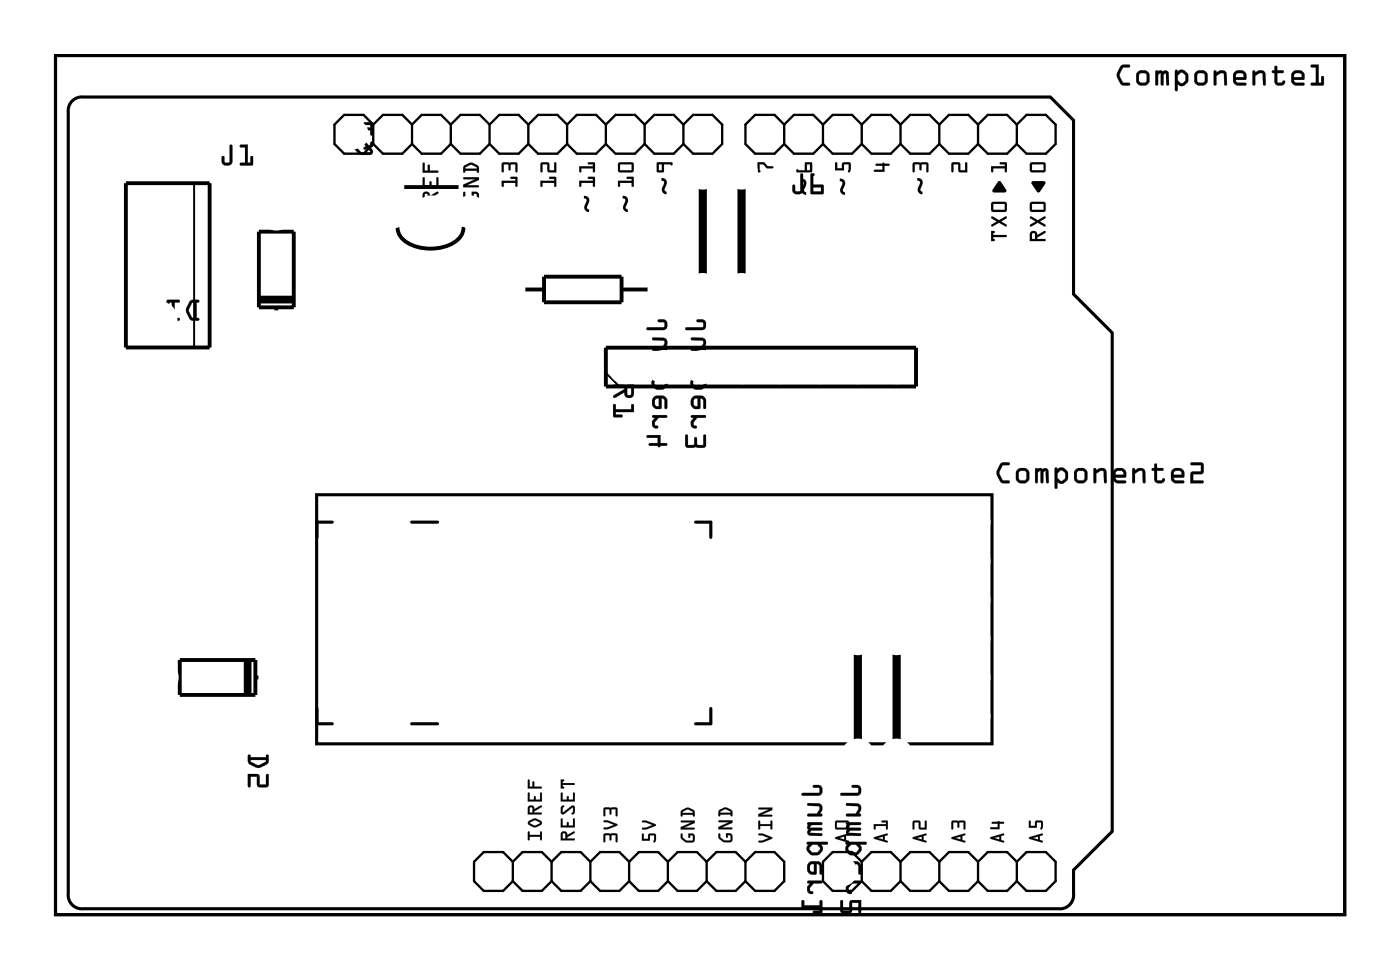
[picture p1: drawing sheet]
<svg xmlns="http://www.w3.org/2000/svg" width="92mm" height="63mm" viewBox="0 0 92 63" stroke-linecap="round" stroke-linejoin="round" font-family="sans-serif">
<path d="M3.6 3.6h84.5v56.3h-84.5zM4.7 6.7a.9 .9 0 0 1 .8-.3h63.3l1.5 1.5v11.4l2.6 2.5v32.6l-2.6 2.6v1.5a.9 .9 0 0 1-1 1h-63.8a.9 .9 0 0 1-1-1v-51.2v-.3zM20.7 32.4h44.3v16.3h-44.3zM21.8 34.2h-1v1M27 34.2h1.7M45.6 34.2h1v1M20.8 46.4v1h1M27 47.4h1.7M46.6 46.4v1h-1" fill="none" stroke="#000" stroke-width=".2"/>
<g fill="#000">
<path d="M49.6 10.6h.5l.2 .3h.3l.1 .1h-.5l-.2-.2h-.2v.4l-.1 .1zM54.7 10.6l.1 .1v.3h.4v-.3l.5-.1v.5a.11 .11 0 0 1 0 .1 .11 .11 0 0 1-.1 0v-.4h-.3v.3h-.6zM57.4 10.7h.5l.4 .1-.4 .1v.3h-.6v-.1h.5v-.2l-.4-.1zM59.8 10.7l.9-.1 .1 .2v.4h-.1v-.4h-.3l-.1 .3-.1-.3h-.3v.4l-.1 .1zM62.4 10.7l.4-.1 .1 .2v.3h.3v-.4l.1-.1 .1 .7-.6-.1v-.4h-.3v.4l-.1 .1zM65.4 11.9h.2l.3 .5v.2l-.9-.1zM64.9 10.9h.9v-.1h-.3v-.1l.4-.1 .1 .6h-.2v-.2h-.7v.2l-.1 .1zM67.6 11.9h.8l.1 .1-.5 .6-.4-.6z"/>
<path d="M3.6 3.6h84.5v56.3h-84.5zM3.6 3.6v56.3h84.5v-56.3z"/>
<path d="M12.4 19.7l.6-.1 .1 .1-.2 .1v1h.1v.1h-.5a.8 .8 0 0 1-.1-1.1zM12.6 19.8l-.2 .5 .2 .5h.1v-1zM10.9 19.7h.9l-.1 .1h-.3v1h.3v.2h-.4v-1.2h-.2v.4h-.1z"/>
<path d="M12.4 19.7l.6-.1a.1 .1 0 0 1 .1 .1 .1 .1 0 0 1-.1 .1h-.1v1h.1a.1 .1 0 0 1 .1 .1 .1 .1 0 0 1-.1 .1h-.5l-.3-.5v-.3zM12.4 19.7l-.2 .4v.4l.3 .4 .5 .1v-.2h-.1v-1h.1v-.1l-.4-.1zM12.6 19.8l-.2 .5 .2 .5h.1v-1zM12.6 19.8h.1v1h-.1l-.2-.4zM10.9 19.6h.8a.1 .1 0 0 1 .1 .1 .1 .1 0 0 1-.1 .1h-.3v1h.3a.1 .1 0 0 1 .1 .1 .1 .1 0 0 1-.1 .1h-.4v-1.2h-.2v.4a.1 .1 0 0 1-.1 .1 .1 .1 0 0 1-.1-.1zM10.9 19.7l.1 .5h.1v-.4h.2v1.2h.4v-.2h-.3v-1h.3l.1-.1z"/>
<path d="M15.1 9.5l.1 .1v1a.37 .37 0 0 1-.3 .3 .37 .37 0 0 1-.4-.3v-.3a.1 .1 0 0 1 .1-.1 .1 .1 0 0 1 .1 .1v.3h.3zM15.1 9.5l-.1 1.1h-.3l-.1-.4-.1 .1v.3a.35 .35 0 0 0 .4 .2 .35 .35 0 0 0 .3-.2v-1zM15.7 9.5h.5v1.2h.2v-.4a.1 .1 0 0 1 .1-.1 .1 .1 0 0 1 .1 .1v.5h-.8a.1 .1 0 0 1-.1-.1 .1 .1 0 0 1 .1-.1l.3 .1v-1.1h-.3zM15.7 9.5l.1 .1h.3v1.1h-.3l-.1 .1h.8v-.6l-.1 .1v.4h-.2v-1.2z"/>
<path d="M15.1 9.5l.1 .1v1a.36 .36 0 0 1-.3 .2 .36 .36 0 0 1-.4-.2v-.3l.1-.1 .1 .1v.3h.3zM15.7 9.5h.5v1.2h.2v-.4l.1-.1v.6h-.8l.1-.1h.3v-1.1h-.3z"/>
<path d="M23.1 9.3h.8l.3 .2 .2-.2v.3l-.1 .1 .1 .2-.1 .2a.91 .91 0 0 1-1.2-.6zM23.3 9.5l.4 .5h.5l-.1-.3-.2 .1a.11 .11 0 0 1-.1-.1 .11 .11 0 0 1 .2-.1l-.2-.1zM23.1 8.4h1.2v-.2h-.4l-.1-.1 .6-.1v.8h-.1v-.3h-1l-.1 .3-.1 .1z"/>
<path d="M23.1 9.3h.8l.3 .2h.1v-.1a.1 .1 0 0 1 0-.1 .1 .1 0 0 1 .1 .1v.2l-.1 .1 .1 .2v.2a.92 .92 0 0 1-1.3-.5v-.1zM23.1 9.3v.3l.4 .4a.97 .97 0 0 0 .8 .1l.1-.2-.1-.2 .1-.1v-.3l-.2 .2-.3-.2zM23.3 9.5l.4 .4h.6l-.2-.2-.2 .1a.11 .11 0 0 1-.1-.1 .11 .11 0 0 1 .2-.1l-.2-.1zM23.3 9.5l.5-.1a.14 .14 0 0 1 .2 .1 .14 .14 0 0 1-.2 .2l.1 .1 .2-.1 .2 .3h-.7zM23.1 8.3l1.2 .1v-.2h-.4a.1 .1 0 0 1-.1-.1 .1 .1 0 0 1 .1-.1h.5v.8a.1 .1 0 0 1-.1 .1 .1 .1 0 0 1 0-.1v-.3h-1v.3a.1 .1 0 0 1-.1 .1 .1 .1 0 0 1-.1-.1zM23.1 8.4v.5l.1-.1v-.3h1.1v.3h.1v-.8l-.6 .1 .1 .1h.4v.2z"/>
<path d="M27.7 13.8l1-.3v.1l-.2 .1v.3h.2v.1v.1l-1-.3zM27.7 13.8v.1l1 .2-.2-.1v-.3l.2-.1v-.1zM28 13.8l.4 .1v-.2zM28 13.8l.4-.1v.2zM27.7 12.6a.25 .25 0 0 1 .3 0 .25 .25 0 0 1 .2 .2l.5-.3v.2l-.5 .3v.1h.5v.1h-1zM27.8 12.6l-.1 .6h1v-.1h-.5v-.1l.5-.3v-.1l-.5 .2a.24 .24 0 0 0-.2-.2 .24 .24 0 0 0-.2 0zM27.8 12.7v.4h.2v-.4zM27.8 12.7h.2v.4h-.2zM27.7 11.6h.1v.5h.3l.1-.2 .1 .2h.3v-.4l.1-.1v.7h-1zM27.7 11.6v.7h1v-.7l-.1 .1v.4h-.3l-.1-.2-.1 .2h-.3v-.5zM27.7 10.7h.1v.5h.2l.1-.4h.1v.4h.5v.1h-1zM27.7 10.7v.6h1v-.1h-.5l-.1-.4-.1 .4h-.2v-.5z"/>
<path d="M27.7 13.8l1-.3v.1l-.2 .1v.3l.2 .1-1-.2zM28 13.8l.4 .1v-.2zM27.8 12.6a.24 .24 0 0 1 .2 0 .24 .24 0 0 1 .2 .2l.5-.2v.1l-.5 .3v.1h.5v.1h-1zM27.8 12.7v.4h.2v-.4zM27.7 11.6h.1v.5h.3l.1-.2 .1 .2h.3v-.4l.1-.1v.7h-1zM27.7 10.7h.1v.5h.2l.1-.4 .1 .4h.5v.1h-1z"/>
<path d="M30.4 12.6h.1v.3l.3 .2 .4-.1v-.3h-.2v.1l-.1 .1v-.3h.4l.1 .4-.1 .2a.65 .65 0 0 1-1-.6zM30.4 11.6h1v.2l-.8 .3h.7l.1 .1-1.1 .1v-.2l.8-.4h-.7zM30.4 10.8a.61 .61 0 0 1 .9 0l.1 .4-.1 .1-.1-.1h-.7l-.1 .1zM30.5 11h.7v-.1l-.3-.1z"/>
<path d="M30.4 12.6h.1v.2l.2 .3h.5v-.4h-.2v.1l-.1 .1v-.4l.4 .1 .1 .1v.4l-.2 .1h-.5l-.3-.3zM30.4 12.6v.4a.68 .68 0 0 0 1 .1v-.4l-.1-.1h-.4l.1 .3v-.2h.2v.4h-.5l-.2-.2v-.3zM30.4 11.6h1v.2l-.8 .3h.7l.1 .1-1.1 .1v-.2l.8-.4h-.7zM30.4 11.6v.1h.7l-.8 .4v.2l1.1-.1-.1-.1h-.7l.8-.3v-.2zM30.4 10.8l.4-.1h.2l.4 .2v.4h-.1l-.1-.1h-.7l-.1 .1-.1-.3zM30.4 10.9v.4l.1-.1h.8v.1h.1l-.1-.4-.3-.2h-.3zM30.5 11h.7v-.1l-.3-.1zM30.5 11l.4-.2 .3 .1 .1 .2h-.8z"/>
<path d="M32.9 11.8h.9v-.1h-.3l-.1-.1h.5v.6h-.1v-.2h-.8v.2h-.1zM32.9 10.7l.9-.1 .1 .2v.4h-.1v-.4h-.3l-.1 .4-.1-.4h-.3v.4l-.1 .1z"/>
<path d="M32.9 11.8h.9v-.1h-.3l-.1-.1h.5v.6h-.1v-.2h-.8v.2h-.1zM32.9 11.8v.4h.1v-.2h.8v.2h.1v-.6h-.5l.1 .1h.3v.1zM32.9 10.7l.9-.1 .1 .2v.4h-.1v-.4h-.3l-.1 .4-.1-.4h-.3v.4l-.1 .1zM32.9 10.7v.6l.1-.1v-.4h.3l.1 .3 .1-.3h.3v.4h.1v-.4l-.1-.2z"/>
<path d="M35.4 11.8h.9v-.1h-.3v-.1h.4v.6h-.1v-.2h-.8v.2zM35.4 10.7l.5-.1 .1 .2v.3h.3v-.4l.1-.1v.7l-.5-.1v-.4h-.4v.4v.1z"/>
<path d="M35.4 11.8h.9v-.1h-.3v-.1h.4v.6h-.1v-.2h-.8v.2h-.1zM35.4 11.8l.1 .4v-.2h.8v.2h.1v-.6h-.4v.1h.3v.1zM35.4 10.7l.5-.1 .1 .2v.3h.3v-.4l.1-.1v.7l-.5-.1v-.4h-.4v.4l-.1 .1zM35.5 10.7v.6v-.1v-.4h.4v.4l.5 .1v-.7l-.1 .1v.5h-.3l-.1-.6z"/>
<path d="M37.9 11.8h.9v-.1h-.2l-.1-.1h.4l.1 .6h-.1l-.1-.2h-.7v.2h-.1zM37.9 10.9h.9v-.1h-.2l-.1-.1 .4-.1 .1 .6h-.1l-.1-.2h-.7v.2l-.1 .1z"/>
<path d="M37.9 11.8h.9v-.1h-.3v-.1h.4l.1 .6h-.2v-.2h-.7v.2h-.1zM37.9 11.8l.1 .4h.1v-.2h.8v.2h.1l-.1-.6h-.4l.1 .1h.3v.1zM37.9 10.9h.9v-.1h-.3v-.1l.4-.1 .1 .6h-.2v-.2h-.7v.2l-.1 .1zM37.9 10.9l.1 .4 .1-.1v-.2h.8v.2h.1l-.1-.6-.4 .1h.1l.3 .1v.1z"/>
<path d="M40.5 11.8h.9v-.1h-.3v-.1h.4v.6h-.1v-.2h-.8v.2h-.1zM40.5 10.7l.9-.1 .1 .2v.4l-.1 .1h-.8l-.1-.2zM40.6 10.8v.3h.8v-.3z"/>
<path d="M40.5 11.8h.9v-.1h-.3l-.1-.1h.5v.6h-.1v-.2h-.8v.2h-.1zM40.5 11.8v.4h.1v-.2h.8v.2h.1v-.6h-.4v.1h.3v.1zM40.5 10.7l.9-.1 .1 .2v.4l-.1 .1h-.8l-.1-.2zM40.5 10.7v.4l.1 .2h.8l.1-.1v-.4l-.1-.2zM40.6 10.8v.3h.8v-.3zM40.6 10.8h.8v.4h-.8z"/>
<path d="M43 10.6h1l.1 .2h-.1h-.5v.5h-.4l-.1-.1zM43.2 10.8v.3h.2v-.3z"/>
<path d="M43 10.6h1l.1 .2h-.1h-.1h-.4v.5h-.4l-.1-.1zM43.1 10.6v.7h.4v-.6l.5 .1h.1l-.1-.2zM43.2 10.8v.3h.2v-.3zM43.2 10.7h.2v.5h-.2z"/>
<path d="M45.6 10.8h.4l.2-.2h.3l.1 .2v.4l-.4 .1-.2-.2h-.4zM46.2 10.8v.3h.3v-.3zM45.7 10.9v.1h.3v-.1z"/>
<path d="M45.6 10.8h.4l.2-.2h.3l.1 .2v.4l-.4 .1-.2-.2h-.4zM45.6 10.8v.3h.4l.2 .2 .4-.1v-.4l-.1-.2h-.3l-.2 .2zM46.2 10.8v.3h.3v-.3zM46.1 10.7h.4v.5h-.4zM45.7 10.9v.1h.3v-.1zM45.7 10.9h.3v.1h-.3z"/>
<path d="M49.6 10.6h.5l.2 .3h.3l.1 .1h-.5l-.2-.2h-.2v.4l-.1 .1zM49.6 10.6l.1 .7 .1-.1v-.5h.2l.2 .3h.5l-.1-.1h-.3l-.2-.3z"/>
<path d="M52.5 11.4h.1v1a.37 .37 0 0 1-.3 .3 .37 .37 0 0 1-.4-.3v-.2a.1 .1 0 0 1 .1-.1 .1 .1 0 0 1 .1 .1v.3h.3zM52.5 11.4l-.1 1.1h-.3l-.1-.4h-.1v.3a.35 .35 0 0 0 .4 .3 .35 .35 0 0 0 .3-.3v-1zM53.1 11.4l.2-.1a.09 .09 0 0 1 .1 .1 .09 .09 0 0 1-.1 .1v.6h.7l-.1 .6h-.8zM53.1 11.4v1.3h.8l.1-.6h-.7v-.6l.1-.1zM53.3 12.3v.2h.5v-.2zM53.3 12.3h.5v.2h-.5z"/>
<path d="M52.5 11.4h.1v1a.36 .36 0 0 1-.3 .3 .36 .36 0 0 1-.4-.3v-.3h.1h.1v.4h.3zM53.1 11.4h.3l-.1 .1v.6h.7l-.1 .6h-.8zM53.3 12.3v.2h.5v-.2z"/>
<path d="M52.2 11.1h.5l.1-.5 .4 .1v.6h-1zM52.9 10.8v.3h.2v-.3z"/>
<path d="M52.2 11.1h.5v-.5l.5 .1v.6h-1zM52.2 11.1v.2h1v-.6l-.4-.1-.1 .6zM52.9 10.8v.3h.2v-.3zM52.9 10.7h.2v.5h-.2z"/>
<path d="M54.7 10.6l.1 .1v.3h.4v-.3l.5-.1 .1 .2-.1 .4h-.2l.1-.4h-.3v.4h-.6zM54.7 10.6v.5h.6v-.4h.3v.5a.11 .11 0 0 0 .1 0 .11 .11 0 0 0 0-.1v-.5l-.5 .1v.3h-.4v-.3z"/>
<path d="M57.4 10.7h.4l.1-.1 .4 .2-.4 .1 .1 .4h-.7v-.2h.5v-.2h-.4zM57.4 10.7v.1h.4v.3h-.5v.1h.6v-.4h.4l-.4-.1z"/>
<path d="M59.8 10.7l.9-.1 .1 .2v.4h-.1v-.4h-.3l-.1 .4-.1-.4h-.3v.4l-.1 .1zM59.8 10.7v.6l.1-.1v-.5l.3 .1 .1 .3 .1-.3 .3-.1v.5h.1v-.4l-.1-.2z"/>
<path d="M62.4 10.7l.4-.1 .1 .2v.3h.3v-.4l.1-.1 .1 .7-.6-.1v-.4h-.3v.4l-.1 .1zM62.4 10.7v.6l.1-.1v-.5h.3v.5l.6 .1-.1-.7-.1 .1v.5h-.3l-.1-.6z"/>
<path d="M64.9 15.1l.3 .1-.1 .2h.8l.1 .1h-.9l.1 .2-.3 .1zM65 14.2l.5 .2 .4-.2v.1l-.3 .2 .4 .3h-.1l-.4-.2-.5 .2v-.1l.3-.2-.3-.2zM65 13.3l.9-.1 .1 .1v.5l-.2 .1h-.8l-.1-.2zM65.1 13.3v.4h.7v-.4z"/>
<path d="M64.9 15.1l.3 .1-.1 .2h.8l.1 .1h-.9l.1 .2-.3 .1zM64.9 15.1v.7l.3-.1h-.1v-.2h.9l-.1-.1h-.8v-.2h.1zM65 14.2l.5 .2 .4-.2v.1l-.3 .2 .4 .3h-.1l-.4-.2-.5 .2v-.1l.3-.2-.3-.2zM65 14.2v.1l.3 .2-.3 .2v.1l.5-.2 .4 .2h.1l-.4-.3 .3-.2v-.1l-.4 .2zM65 13.3l.9-.1 .1 .1v.5l-.2 .1h-.8l-.1-.2zM65 13.3l-.1 .4 .1 .2h.8l.2-.1v-.5l-.1-.1zM65.1 13.3v.4h.7v-.4zM65.1 13.3h.7v.4h-.7z"/>
<path d="M64.9 10.9h.9v-.1h-.3v-.1l.4-.1 .1 .6h-.2v-.2h-.7v.2l-.1 .1zM64.9 10.9l.1 .4 .1-.1v-.2h.7v.2h.2l-.1-.6-.4 .1h.3v.2z"/>
<path d="M67.5 10.7l.9-.1 .1 .2v.4l-.1 .1h-.8l-.1-.2zM67.6 10.8v.3h.8v-.3z"/>
<path d="M67.5 10.7l.9-.1 .1 .2v.4l-.1 .1h-.8l-.1-.2zM67.5 10.7v.4l.1 .2h.8l.1-.1v-.4l-.1-.2zM67.6 10.8v.3h.8v-.3zM67.6 10.7h.8v.5h-.8z"/>
<path d="M67.5 15.2a.24 .24 0 0 1 .3-.1 .24 .24 0 0 1 .1 .3l.6-.3v.1l-.6 .4h.5l.1 .1-1 .1zM67.6 15.3v.3h.2v-.3zM67.5 14.2l.5 .2 .5-.2v.1l-.4 .2 .4 .3h-.1l-.4-.2-.5 .2v-.1l.4-.2-.4-.2zM67.5 13.3l.9-.1 .1 .1v.5l-.1 .1h-.8l-.1-.2zM67.6 13.3v.4h.8v-.4z"/>
<path d="M67.5 15.2a.25 .25 0 0 1 .3-.1 .25 .25 0 0 1 .1 .3l.6-.3v.1l-.6 .4h.5l.1 .1-1 .1zM67.5 15.2v.6l1-.1h-.1h-.5v-.1l.6-.4v-.1l-.6 .3a.24 .24 0 0 0-.1-.3 .24 .24 0 0 0-.3 .1zM67.6 15.3v.3h.2v-.3zM67.6 15.3h.2v.4h-.2zM67.5 14.2l.5 .2 .5-.2v.1l-.4 .2 .4 .3h-.1l-.4-.2-.5 .2v-.1l.4-.2-.4-.2zM67.5 14.2v.1l.4 .2-.4 .2v.1l.5-.2 .4 .2h.1l-.4-.3 .4-.2v-.1l-.5 .2zM67.5 13.3l.9-.1 .1 .1v.5l-.1 .1h-.8l-.1-.2zM67.5 13.3v.4l.1 .2h.8l.1-.1v-.5l-.1-.1zM67.6 13.3v.4h.8v-.4zM67.6 13.3h.8v.4h-.8z"/>
<path d="M73.4 4.3l.5-.1a.1 .1 0 0 1 .1 .1 .1 .1 0 0 1-.1 .1h-.3l-.2 .5 .2 .5h.3a.1 .1 0 0 1 .1 .1 .1 .1 0 0 1-.1 .1h-.4l-.3-.5v-.3zM73.4 4.3l-.2 .4a.83 .83 0 0 0 .4 .9h.3l.1-.1v-.1h-.4l-.2-.4v-.2l.2-.4h.4v-.1l-.4-.1zM74.4 5.1a.51 .51 0 0 1 1 0 .51 .51 0 0 1-1 0zM74.4 5.1a.5 .5 0 0 0 1 0 .5 .5 0 0 0-1 0zM74.6 4.9l.1 .4 .1 .1 .3-.1v-.5h-.3zM74.6 4.9l.4-.1 .1 .1v.4v.1h-.3l-.2-.1zM75.7 4.6h.3l.2 .1a.21 .21 0 0 1 .2-.1 .21 .21 0 0 1 .2 .2v.7a.1 .1 0 0 1-.1 .1 .1 .1 0 0 1-.1-.1l-.1-.7-.1 .1v.6a.1 .1 0 0 1-.1 .1 .1 .1 0 0 1-.1-.1v-.7l-.1 .1v.6a.1 .1 0 0 1-.1 .1 .1 .1 0 0 1-.1-.1zM75.7 4.6l.1 1 .1-.1v-.6l.1-.1 .1 .8 .1-.1v-.6l.2-.1v.7l.2 .1v-.8a.21 .21 0 0 0-.2-.2 .21 .21 0 0 0-.2 .1l-.2-.1zM77 4.6h.1l.1 .1 .1-.1h.2l.3 .2 .1 .2a.5 .5 0 0 1-.3 .6h-.3l-.1-.1v.4a.1 .1 0 0 1-.1 .1 .1 .1 0 0 1-.1-.1zM77 4.6v1.3l.1 .1v-.1v-.4l.2 .1h.3l.2-.3v-.3l-.3-.4h-.2l-.2 .1v-.1zM77.3 4.8l-.1 .2v.2l.3 .2 .2-.1v-.3l-.2-.2zM77.3 4.8l.2-.1 .2 .3v.3l-.3 .2-.3-.3 .1-.2zM78.2 5.1a.51 .51 0 0 1 1 0 .51 .51 0 0 1-1 0zM78.2 5.1a.5 .5 0 0 0 1 0 .5 .5 0 0 0-1 0zM78.5 4.9v.4l.1 .1 .3-.1v-.5h-.3zM78.4 4.9l.4-.1 .1 .1 .1 .4-.1 .1h-.3l-.2-.1zM79.5 4.6h.2v.2a.39 .39 0 0 1 .7 .1v.6a.09 .09 0 0 1-.1 .1 .09 .09 0 0 1-.1-.1v-.6l-.2-.1-.3 .2v.5a.1 .1 0 0 1-.1 .1 .1 .1 0 0 1-.1-.1zM79.5 4.6l.1 1 .1-.1v-.5l.3-.2h.2v.7l.2 .1v-.7a.32 .32 0 0 0-.5-.2l-.2 .1v-.2zM80.9 4.7l.2-.1h.3l.2 .1 .1 .2-.1 .3h-.6l.1 .2h.5a.1 .1 0 0 1 .1 .1 .1 .1 0 0 1-.1 .1h-.5l-.2-.1-.1-.2zM80.9 4.7l-.1 .6 .1 .2 .2 .1h.5v-.2h-.5l-.1-.1v-.1h.6v-.3v-.2l-.2-.1h-.3zM81 4.9v.2h.5l-.1-.3zM81 4.9l.4-.1 .1 .3h-.5zM82.1 4.6h.1v.2a.39 .39 0 0 1 .7 .1v.6a.09 .09 0 0 1-.1 .1 .09 .09 0 0 1 0-.1l-.1-.6-.2-.1-.3 .2v.5a.1 .1 0 0 1-.1 .1 .1 .1 0 0 1-.1-.1zM82.1 4.6v1l.1-.1v-.5l.3-.2h.2l.1 .7 .1 .1v-.7a.32 .32 0 0 0-.5-.2l-.2 .1v-.2zM83.5 4.3l.2 .1v.2h.3a.1 .1 0 0 1 .1 .1 .1 .1 0 0 1-.1 .1h-.3v.6h.2l.2-.1h.1a.21 .21 0 0 1 0 .2 .21 .21 0 0 1-.3 .1h-.2l-.2-.2v-.6h-.1a.1 .1 0 0 1-.1-.1 .1 .1 0 0 1 .1-.1h.1zM83.5 4.3v.3l-.2 .1 .2 .1v.5a.37 .37 0 0 0 .3 .3 .37 .37 0 0 0 .4-.2l-.1-.1-.1 .1h-.3v-.6h.4v-.1l-.1-.1h-.3v-.2zM84.7 4.7l.2-.1h.3l.2 .1 .1 .2-.1 .3h-.6l.1 .2h.5a.1 .1 0 0 1 .1 .1 .1 .1 0 0 1-.1 .1h-.5l-.2-.1-.1-.2zM84.7 4.7l-.1 .6 .1 .2 .2 .1h.5v-.2h-.5l-.1-.1v-.1h.6l.1-.3-.1-.2-.2-.1h-.3zM84.8 4.9v.2h.5l-.1-.3zM84.8 4.9l.4-.1 .1 .3h-.5zM85.9 4.3l.5-.1v1.2h.2v-.3a.1 .1 0 0 1 0-.1 .1 .1 0 0 1 .1 .1v.5h-.7a.1 .1 0 0 1-.1-.1 .1 .1 0 0 1 .1-.1h.2v-1h-.3zM85.9 4.3v.1h.3v1h-.3v.1l.8 .1v-.6h-.1v.4h-.2v-1.2z"/>
<path d="M73.4 4.3l.2-.1 .4 .1v.1h-.4l-.3 .5 .3 .5h.4v.1l-.1 .1a.6 .6 0 0 1-.7-.6v-.3zM74.4 5.1a.5 .5 0 0 1 1 0 .5 .5 0 0 1-1 0zM74.6 4.9v.4l.2 .1h.2l.1-.1v-.4l-.1-.1zM75.7 4.6l.8 .1 .1 .9-.2-.1v-.7l-.2 .1v.7l-.1-.1-.1-.7-.1 .1v.6l-.2 .1zM77 4.6h.1l.1 .1 .1-.1h.2l.3 .3a.54 .54 0 0 1-.4 .7l-.2-.1-.1 .4h-.1zM77.3 4.8l-.1 .2v.2l.2 .3 .3-.2v-.3l-.2-.2zM78.2 5.1a.5 .5 0 0 1 1 0 .5 .5 0 0 1-1 0zM78.5 4.9l-.1 .4 .2 .1h.3v-.1v-.4l-.1-.1zM79.5 4.6h.2v.2a.38 .38 0 0 1 .4-.2 .38 .38 0 0 1 .3 .3v.7l-.2-.1v-.7h-.2l-.3 .2v.5l-.1 .1zM80.9 4.7l.2-.1h.3l.2 .1 .1 .2-.1 .3-.6 .1 .1 .1h.5v.2h-.5l-.2-.1-.1-.2zM81 4.9v.2h.5l-.1-.3zM82.1 4.6h.1v.2a.38 .38 0 0 1 .4-.2 .38 .38 0 0 1 .3 .3v.7l-.1-.1-.1-.7h-.2l-.3 .2v.5l-.1 .1zM83.5 4.3l.2 .1v.2h.4v.1v.1h-.4v.6h.3l.1-.1h.1a.35 .35 0 0 1-.4 .3 .35 .35 0 0 1-.3-.3v-.5l-.2-.1 .2-.1zM84.7 4.7l.2-.1h.3l.2 .1 .1 .2-.1 .3-.6 .1 .1 .1h.5v.2h-.5l-.2-.1-.1-.2zM84.8 4.9v.2h.5l-.1-.3zM85.9 4.3l.5-.1v1.2h.2v-.4h.1v.6l-.8-.1v-.1h.3v-1h-.3z"/>
<path d="M40.2 25.2h1.3v.6a.31 .31 0 0 1-.3 .2 .31 .31 0 0 1-.3-.3l-.7 .3v-.1l.7-.4v-.1h-.7zM41.1 25.4v.4l.2 .1 .1-.5zM40.2 26.5h.1v.3h1.1v-.3h.1v.5h-1.2v.1l.4 .1 .1 .1h-.6z"/>
<path d="M40.2 25.2h1.3v.6a.32 .32 0 0 1-.3 .3 .32 .32 0 0 1-.3-.4l-.6 .3a.1 .1 0 0 1-.1 0 .1 .1 0 0 1 0-.1l.7-.4v-.1h-.7zM40.2 25.2v.1h.7v.2l-.7 .4v.1l.7-.3a.31 .31 0 0 0 .3 .3 .31 .31 0 0 0 .3-.2v-.6zM41.1 25.4v.4l.2 .1 .1-.5zM41.1 25.3h.3l-.1 .6-.2-.1zM40.2 26.5h.1v.3h1.1l-.1-.3a.1 .1 0 0 1 .1-.1 .1 .1 0 0 1 .1 .1v.5h-1.2v.1h.4a.1 .1 0 0 1 .1 .1 .1 .1 0 0 1-.1 .1h-.5zM40.2 26.5v.8h.6l-.1-.1h-.4v-.2h1.2v-.5h-.1v.3h-1.1v-.3z"/>
<path d="M42.4 21.5v.1h1.1a.36 .36 0 0 0 .2-.3 .36 .36 0 0 0-.2-.4h-.4v.1v.1h.4v.3zM42.7 22.1l.1 .2h.7v.1l-.1 .4h-.6l-.1 .1h1v-.1h-.1a.38 .38 0 0 0 .1-.4 .38 .38 0 0 0-.2-.3zM42.7 23.4l.1 .8h.9v-.1l-.8-.1 .1-.1h.7v-.2h-.8l.1-.2h.7v-.1zM42.7 24.7v.1h.1l-.1 .2v.2l.3 .3a.54 .54 0 0 0 .8-.4l-.2-.3h.4v-.2zM42.9 25l.2-.2h.3l.2 .3-.2 .2h-.3l-.2-.2zM42.9 26l-.2 .2v.3l.1 .2 .2 .1 .3-.1 .1-.6 .1 .1v.5h.2v-.5l-.1-.2-.2-.1zM43 26.1h.2v.5l-.3-.1zM42.7 27.2v.1l.2 .1-.2 .2a.33 .33 0 0 0 .1 .3 .33 .33 0 0 0 .3 .1 .12 .12 0 0 0 0-.1 .12 .12 0 0 0-.2-.1v-.2l.2-.2 .6-.1v-.1zM42.4 28.5v.2h.7v.3h-.5v.2h.5l.1 .1 .1-.1 .4-.1v-.1h-.4v-.5z"/>
<path d="M42.4 21.4v.2h1.1a.37 .37 0 0 0 .2-.3 .37 .37 0 0 0-.2-.4h-.3a.1 .1 0 0 0-.1 .1 .1 .1 0 0 0 .1 .1h.3v.3zM42.4 21.5l1.1-.1v-.3l-.4-.1 .1-.1h.3a.35 .35 0 0 1 .2 .4 .35 .35 0 0 1-.2 .3h-1.1zM42.7 22.1l.1 .2h.7v.1l-.1 .4h-.6a.1 .1 0 0 0-.1 .1 .1 .1 0 0 0 .1 .1h.8a.11 .11 0 0 0 .1-.2 .1 .1 0 0 0-.1 0 .39 .39 0 0 0-.1-.7zM42.8 22.1h.7a.32 .32 0 0 1 .2 .5l-.2 .2h.2v.1h-.9v-.1h.6l.1-.4v-.1h-.7zM42.7 23.4v.3l.1 .1a.21 .21 0 0 0-.1 .3 .21 .21 0 0 0 .2 .1l.7 .1a.1 .1 0 0 0 .1-.1 .1 .1 0 0 0-.1-.1l-.7-.1 .1-.1h.6a.1 .1 0 0 0 .1-.1 .1 .1 0 0 0-.1-.1h-.7l.1-.2h.6a.1 .1 0 0 0 .1-.1 .1 .1 0 0 0-.1-.1zM42.8 23.4h.9l-.1 .1h-.6l-.1 .2h.8v.2h-.7l-.1 .1 .7 .1 .1 .1h-.8a.21 .21 0 0 1-.2-.1 .21 .21 0 0 1 .1-.3l-.1-.1zM42.7 24.7v.1h.1l-.1 .2v.2l.2 .2 .2 .1a.5 .5 0 0 0 .6-.2l.1-.3-.2-.2h.4a.1 .1 0 0 0 .1-.1 .1 .1 0 0 0-.1-.1zM42.7 24.7l1.3-.1 .1 .1-.1 .1h-.4l.1 .2v.3l-.2 .2h-.4l-.4-.3v-.2l.1-.2h-.1zM42.9 25l.2-.2h.3l.2 .3-.2 .2h-.3l-.2-.2zM42.9 25v.1l.2 .2h.3l.2-.2-.2-.3h-.3zM42.8 26l-.1 .2v.3l.1 .2 .2 .1h.3v-.7l.2 .1v.5a.1 .1 0 0 0 .1 .1 .1 .1 0 0 0 .1-.1v-.5l-.1-.2-.2-.1zM42.9 26l.5-.1 .2 .1 .1 .2v.5h-.1l-.1-.5-.1-.1h-.1v.6l-.3 .1-.2-.1-.1-.2v-.3zM43 26.1h.2v.5l-.3-.1zM43 26.1l-.1 .4 .3 .1v-.5zM42.7 27.2v.1l.2 .1-.2 .2a.33 .33 0 0 0 0 .3 .33 .33 0 0 0 .4 .1 .14 .14 0 0 0 0-.1 .14 .14 0 0 0-.2-.1v-.2l.2-.2h.5a.1 .1 0 0 0 .1-.1 .1 .1 0 0 0-.1-.1zM42.8 27.2h.9v.1h-.6l-.2 .3v.2l.2 .2a.23 .23 0 0 1-.2 0 .23 .23 0 0 1-.2-.2v-.2l.2-.3h-.1zM42.4 28.5v.2h.7v.3h-.5a.1 .1 0 0 0-.1 .1 .1 .1 0 0 0 .1 .1h.5a.09 .09 0 0 0 .1 .1 .09 .09 0 0 0 .1-.1h.3a.1 .1 0 0 0 .1-.1 .1 .1 0 0 0-.1-.1h-.3v-.5zM42.4 28.5h.9v.5h.4v.1l-.4 .1-.1 .1-.1-.1h-.5v-.2h.5v-.3l-.7-.1z"/>
<path d="M44.9 21.5l.1 .1h1a.36 .36 0 0 0 .3-.3 .36 .36 0 0 0-.3-.4h-.3l-.1 .1 .1 .1h.4l-.1 .3zM45.3 22.1v.2h.7l.1 .1-.2 .4h-.6v.1h.9v-.1h-.1a.38 .38 0 0 0 .2-.4 .38 .38 0 0 0-.3-.3zM45.3 23.4v.8h.9v-.1l-.8-.1 .1-.1h.7v-.2h-.8l.2-.2h.6v-.1zM45.3 24.7v.1h.1l-.2 .2v.2l.3 .3a.54 .54 0 0 0 .8-.4l-.1-.3h.4v-.2zM45.4 25l.2-.2h.3l.2 .3-.2 .2h-.3l-.2-.2zM45.4 26l-.1 .2v.3l.1 .2 .2 .1 .3-.1v-.6l.2 .1v.5h.1l.1-.5-.2-.2-.2-.1zM45.5 26.1h.2v.5l-.2-.1zM45.3 27.2v.1l.2 .1-.2 .2a.33 .33 0 0 0 0 .3 .33 .33 0 0 0 .3 .1 .12 .12 0 0 0 0-.1 .12 .12 0 0 0-.1-.1l-.1-.2 .3-.2 .5-.1v-.1zM44.9 28.5v.6l.1 .2 .6-.1 .5 .1 .1-.1v-.7h-.1v.6h-.4v-.4l-.1-.1-.1 .1v.4h-.4v-.6z"/>
<path d="M44.9 21.4l.1 .2h1a.37 .37 0 0 0 .3-.3 .37 .37 0 0 0-.3-.4h-.3a.1 .1 0 0 0-.1 .1 .1 .1 0 0 0 .1 .1h.3v.3zM44.9 21.5l1.1-.1 .1-.3-.5-.1 .1-.1h.3a.35 .35 0 0 1 .3 .4 .35 .35 0 0 1-.3 .3h-1zM45.3 22.1v.2h.7l.1 .1-.2 .4h-.5a.1 .1 0 0 0-.1 .1 .1 .1 0 0 0 .1 .1h.8a.11 .11 0 0 0 .1-.2 .1 .1 0 0 0-.2 0 .39 .39 0 0 0-.1-.7zM45.3 22.1h.7a.32 .32 0 0 1 .2 .5l-.1 .2h.1v.1h-.9v-.1h.6l.2-.4-.1-.1h-.7zM45.3 23.4v.3v.1a.21 .21 0 0 0 0 .3 .21 .21 0 0 0 .2 .1l.7 .1a.1 .1 0 0 0 .1-.1 .1 .1 0 0 0-.1-.1l-.8-.1 .1-.1h.7a.1 .1 0 0 0 .1-.1 .1 .1 0 0 0-.1-.1h-.8l.2-.2h.6a.1 .1 0 0 0 .1-.1 .1 .1 0 0 0-.1-.1zM45.3 23.4h.9v.1h-.7l-.1 .2h.8v.2h-.7l-.1 .1 .8 .1v.1h-.7a.21 .21 0 0 1-.2-.1 .21 .21 0 0 1 .1-.3l-.1-.1zM45.2 24.7v.1h.2l-.2 .2v.2l.2 .2 .2 .1a.5 .5 0 0 0 .6-.2l.1-.3-.1-.2h.3a.1 .1 0 0 0 .1-.1 .1 .1 0 0 0-.1-.1zM45.3 24.7l1.2-.1 .1 .1-.1 .1h-.4l.2 .2-.1 .3-.2 .2h-.4l-.3-.3-.1-.2 .2-.2h-.1zM45.4 25l.2-.2h.3l.2 .3-.2 .2h-.3l-.2-.2zM45.4 25v.1l.2 .2h.3l.2-.2-.2-.3h-.3zM45.4 26l-.1 .2v.3l.1 .2 .2 .1h.3v-.7l.2 .1v.5a.1 .1 0 0 0 .1 .1 .1 .1 0 0 0 .1-.1v-.5l-.2-.2-.2-.1zM45.4 26l.5-.1 .2 .1 .1 .2v.5h-.1v-.5l-.2-.1v.6l-.3 .1-.2-.1-.1-.2v-.3zM45.5 26.1h.2v.5l-.2-.1zM45.5 26.1l-.1 .4 .3 .1v-.5zM45.3 27.2v.1l.2 .1-.2 .2a.33 .33 0 0 0 0 .3 .33 .33 0 0 0 .3 .1 .14 .14 0 0 0 0-.1 .14 .14 0 0 0-.1-.1l-.1-.2 .3-.2h.5a.1 .1 0 0 0 .1-.1 .1 .1 0 0 0-.1-.1zM45.3 27.2h.9v.1h-.5l-.3 .3v.2l.2 .2a.23 .23 0 0 1-.2 0 .23 .23 0 0 1-.1-.2v-.2l.2-.3h-.2zM44.9 28.5v.6l.2 .2 .5-.1 .5 .1 .2-.2v-.6a.1 .1 0 0 0-.1-.1 .1 .1 0 0 0-.1 .1v.6h-.4v-.4a.1 .1 0 0 0-.1-.1 .1 .1 0 0 0-.1 .1v.4h-.4v-.6zM44.9 28.5h.2v.6h.4v-.4l.1-.1v.1l.1 .4h.4v-.6h.1v.7l-.1 .1-.5-.1-.6 .1-.1-.2z"/>
<path d="M65.5 30.4l.6-.1a.1 .1 0 0 1 .1 .1 .1 .1 0 0 1-.1 .1h-.4l-.2 .5 .2 .4h.4a.1 .1 0 0 1 .1 .1 .1 .1 0 0 1-.1 .1h-.5l-.3-.5v-.2zM65.6 30.4l-.3 .4a.83 .83 0 0 0 .4 .8h.4l.1-.1h-.1h-.4l-.2-.4v-.3l.2-.3 .4-.1h.1l-.1-.1h-.4zM66.5 31.1a.51 .51 0 0 1 1 0 .51 .51 0 0 1-1 0zM66.5 31.1a.5 .5 0 0 0 1 0 .5 .5 0 0 0-1 0zM66.8 30.9v.5h.1h.3v-.5l-.3-.1zM66.8 30.9l.3-.1 .1 .1 .1 .4-.1 .1-.3 .1-.1-.1zM67.8 30.7l.3-.1 .2 .1a.21 .21 0 0 1 .2-.1 .21 .21 0 0 1 .2 .2v.7a.1 .1 0 0 1-.1 .1 .1 .1 0 0 1-.1-.1v-.7l-.1 .1v.6a.1 .1 0 0 1-.1 .1 .1 .1 0 0 1-.1-.1l-.1-.7-.1 .1v.6a.1 .1 0 0 1-.1 .1 .1 .1 0 0 1-.1-.1zM67.8 30.7l.1 .9 .1-.1v-.6l.1-.1 .1 .8h.1v-.7l.2-.1v.7l.2 .1v-.8a.21 .21 0 0 0-.2-.1 .21 .21 0 0 0-.2 0h-.2zM69.1 30.6h.2v.1l.1-.1h.3l.2 .2 .1 .2a.5 .5 0 0 1-.3 .6l-.2 .1-.2-.2v.4a.1 .1 0 0 1-.1 .1 .1 .1 0 0 1-.1-.1zM69.1 30.6v1.3l.1 .1 .1-.1v-.4l.2 .2 .2-.1 .2-.2 .1-.4-.3-.4h-.2l-.2 .2-.1-.2zM69.5 30.8l-.2 .2v.3l.3 .2 .2-.2v-.3l-.2-.2zM69.5 30.8h.1l.2 .2v.3l-.2 .2-.3-.2v-.3zM70.3 31.1a.51 .51 0 0 1 1 0 .51 .51 0 0 1-1 0zM70.3 31.1a.5 .5 0 0 0 1 0 .5 .5 0 0 0-1 0zM70.6 30.9v.5h.1h.3v-.5l-.3-.1zM70.6 30.9l.3-.1 .2 .1v.4l-.1 .1-.3 .1-.1-.1zM71.7 30.7h.1v.1a.39 .39 0 0 1 .7 .1v.6a.09 .09 0 0 1-.1 .1 .09 .09 0 0 1-.1-.1v-.6l-.2-.1-.3 .2v.5a.1 .1 0 0 1-.1 .1 .1 .1 0 0 1-.1-.1zM71.7 30.7v.9l.1-.1v-.5l.3-.2 .2 .1v.7h.2v-.7a.32 .32 0 0 0-.5-.2l-.2 .1v-.1zM73 30.8l.2-.2h.3l.2 .2 .1 .2v.2l-.7 .1 .1 .1h.5a.1 .1 0 0 1 .1 .1 .1 .1 0 0 1-.1 .1h-.5l-.2-.1-.1-.2zM73 30.8l-.1 .5 .1 .2 .2 .1h.5v-.1h-.5l-.1-.2 .6-.1 .1-.2-.1-.2-.2-.1h-.3zM73.1 30.9v.2h.5l-.1-.3zM73.1 30.9l.4-.1 .1 .3h-.5zM74.2 30.7h.1l.1 .1a.39 .39 0 0 1 .6 .1l.1 .6a.09 .09 0 0 1-.1 .1 .09 .09 0 0 1-.1-.1v-.6l-.3-.1-.2 .2v.5a.1 .1 0 0 1-.1 .1 .1 .1 0 0 1-.1-.1zM74.2 30.7v.9l.1-.1v-.5l.3-.2 .3 .1v.7h.1v-.7a.32 .32 0 0 0-.5-.2l-.2 .1v-.1zM75.6 30.4h.2v.2h.3a.1 .1 0 0 1 .1 .1 .1 .1 0 0 1-.1 .1h-.3v.6h.3l.1-.1h.1a.21 .21 0 0 1 0 .3 .21 .21 0 0 1-.2 0h-.3l-.2-.1v-.7h-.1a.1 .1 0 0 1-.1-.1 .1 .1 0 0 1 .1-.1h.1zM75.7 30.4l-.1 .3h-.1l.1 .1v.6a.37 .37 0 0 0 .4 .2 .37 .37 0 0 0 .3-.2l-.1-.1-.1 .2-.3-.1v-.6h.4v-.1h-.1h-.3v-.3zM76.8 30.8l.2-.2h.3l.2 .2 .1 .2v.2l-.7 .1 .1 .1h.5a.1 .1 0 0 1 .1 .1 .1 .1 0 0 1-.1 .1h-.5l-.2-.1-.1-.2zM76.8 30.8l-.1 .5 .1 .2 .2 .1h.6l-.1-.1h-.5l-.1-.2 .7-.1v-.2l-.1-.2-.2-.1h-.3zM76.9 30.9v.2h.5l-.1-.3zM76.9 30.9l.4-.1 .1 .3h-.5zM78 30.3h.7l.2 .1-.1 .6h-.6v.5l.6-.1a.1 .1 0 0 1 .1 .1 .1 .1 0 0 1-.1 .1h-.8v-.7h.7v-.5h-.7zM78 30.3v.1h.7v.5h-.7v.7h.8v-.1h-.6v-.5h.6v-.6l-.1-.1z"/>
<path d="M65.5 30.4l.2-.1h.5l-.1 .1-.4 .1-.2 .5 .2 .4 .4 .1 .1 .1h-.1a.6 .6 0 0 1-.8-.6v-.2zM66.5 31.1a.5 .5 0 0 1 1 0 .5 .5 0 0 1-1 0zM66.8 30.9v.5l.1 .1 .3-.1 .1-.1-.1-.4-.1-.1zM67.8 30.7h.8l.1 .9h-.2v-.8l-.1 .1-.1 .7h-.1l-.1-.8-.1 .1v.7h-.2zM69.1 30.6h.2v.1l.1-.1h.3l.3 .3a.54 .54 0 0 1-.4 .8l-.3-.2v.4h-.2zM69.5 30.8l-.2 .2v.3l.3 .2 .2-.2v-.3l-.2-.2zM70.3 31.1a.5 .5 0 0 1 1 0 .5 .5 0 0 1-1 0zM70.6 30.9v.5l.1 .1 .3-.1 .1-.1v-.4l-.2-.1zM71.7 30.7h.1v.1a.38 .38 0 0 1 .4-.2 .38 .38 0 0 1 .3 .3v.7h-.2v-.7l-.2-.1-.3 .2v.6h-.1zM73 30.8l.2-.2 .3 .1 .2 .1 .1 .2v.2l-.7 .1 .1 .2h.5l.1 .1h-.6l-.2-.1-.1-.2zM73.1 30.9v.2h.5l-.1-.3zM74.2 30.7h.1l.1 .1a.38 .38 0 0 1 .3-.2 .38 .38 0 0 1 .3 .3v.7h-.1l-.1-.7-.2-.1-.2 .2v.6h-.2zM75.6 30.4h.2v.2h.4v.1v.1h-.4v.6l.3 .1 .1-.2 .1 .1a.35 .35 0 0 1-.3 .3 .35 .35 0 0 1-.4-.3v-.6l-.1-.1 .1-.1zM76.8 30.8l.2-.2 .3 .1 .2 .1 .1 .2v.2l-.7 .1 .1 .2h.5l.1 .1h-.6l-.2-.1-.1-.2zM76.9 30.9v.2h.5l-.1-.3zM78 30.3h.7l.1 .1v.6h-.6v.5h.6v.1h-.8v-.7h.7v-.5h-.7z"/>
<path d="M16.3 49.4h.1v.2h1l.1-.2 .1 .6a.8 .8 0 0 1-1.2 0l-.1-.1zM16.4 49.7l.1 .2 .4 .2 .5-.3v-.1zM16.2 50.7h.8v.7h.4v-.6l.1-.1 .1 .7-.2 .1h-.5l-.1-.1v-.6h-.4v.7h-.1z"/>
<path d="M16.3 49.4h.1v.2h1v-.1a.1 .1 0 0 1 .1-.1 .1 .1 0 0 1 .1 .1l-.1 .5-.6 .3-.6-.3zM16.3 49.4v.6l.4 .2h.4l.5-.3-.1-.5-.1 .1v.1h-1v-.2zM16.4 49.7l.1 .2 .4 .2 .5-.2v-.1zM16.4 49.7h1v.1l-.5 .3-.4-.2zM16.2 50.7h.8v.7h.4v-.6a.1 .1 0 0 1 .1-.1 .1 .1 0 0 1 .1 .1v.6l-.1 .1h-.6l-.1-.7h-.4v.7a.1 .1 0 0 1-.1 0 .1 .1 0 0 1-.1 0zM16.2 50.7l.1 .8h.1v-.7h.4v.6l.1 .1h.5l.2-.1-.1-.7-.1 .1v.6h-.4v-.7z"/>
<path d="M34.6 54.4l.1 .1v.2h.7v-.2l.1-.1v.6h-.1v-.2h-.7v.2h-.1zM34.6 53.8l.5-.2 .4 .2v.1l-.5 .3-.4-.2zM34.7 53.9l.3 .1 .4-.1-.4-.2zM34.6 52.8a.22 .22 0 0 1 .3-.1 .22 .22 0 0 1 .1 .3l.5-.3v.1l-.5 .3v.1h.4l.1 .1h-.9zM34.7 52.9v.3h.2v-.3zM34.6 51.9h.1v.4h.3v-.2l.1 .2h.3v-.4h.1v.6h-.9zM34.6 51l.1 .1v.4h.2v-.4l.1 .4h.4l.1 .1h-.9z"/>
<path d="M34.6 54.4l.1 .1v.2h.7v-.2l.1-.1v.6h-.1v-.2h-.7v.2h-.1zM34.6 54.4v.6l.1-.2h.7v.2h.1v-.6l-.1 .3h-.7v-.2zM34.6 53.8l.5-.2 .4 .2v.1l-.3 .2-.2 .1-.4-.2zM34.6 53.8v.2l.4 .2 .5-.3-.1-.2-.3-.1zM34.7 53.9l.3 .1 .4-.1-.4-.2zM34.7 53.8l.3-.1 .4 .2-.4 .2zM34.6 52.8a.22 .22 0 0 1 .3-.1 .22 .22 0 0 1 .1 .3l.5-.3v.1l-.5 .3v.1h.4l.1 .1h-.9zM34.6 52.8v.5h.9l-.1-.1h-.4v-.1l.5-.3v-.1l-.5 .3a.21 .21 0 0 0-.1-.3 .21 .21 0 0 0-.3 .1zM34.7 52.9v.3h.2v-.3zM34.7 52.9h.2v.3h-.2zM34.6 51.9h.1v.4h.3v-.2l.1 .2h.3v-.4h.1v.6h-.9zM34.6 51.9v.6h.9v-.6h-.1v.5h-.3l-.1-.3v.3h-.3v-.5zM34.6 51l.1 .1v.4h.2v-.4l.1 .4h.4l.1 .1h-.9zM34.6 51.1v.5h.9l-.1-.1h-.4l-.1-.3v.3h-.2v-.4z"/>
<path d="M36.8 54.5a.22 .22 0 0 1 .3-.1 .22 .22 0 0 1 .1 .3l.4-.3 .1 .1-.5 .3v.1h.4l.1 .1h-1zM36.9 54.6v.3h.1v-.3zM36.8 53.6h.1v.4h.2l.1-.2 .1 .2h.2v-.4h.1l.1 .6h-1zM36.8 52.8h.2l-.1 .1v.3l.7-.5 .1 .2-.1 .3-.2 .1 .1-.1v-.4l-.7 .5-.1-.1zM36.8 51.9h.1v.4h.2l.1-.2 .1 .2h.2v-.4h.1l.1 .6h-1zM36.7 51l.3 .1-.1 .2h.7h.1l-.8 .1 .1 .2h-.3z"/>
<path d="M36.8 54.5a.22 .22 0 0 1 .3-.1 .22 .22 0 0 1 .1 .3l.4-.3 .1 .1-.5 .3v.1h.4l.1 .1h-1zM36.8 54.5l-.1 .5h1l-.1-.1h-.4v-.1l.4-.3v-.1l-.4 .3a.21 .21 0 0 0-.1-.3 .21 .21 0 0 0-.3 .1zM36.9 54.6v.3h.1v-.3zM36.9 54.6h.1v.3h-.1zM36.8 53.6h.1v.4h.2l.1-.2 .1 .2h.2v-.4h.1l.1 .6h-1zM36.8 53.6l-.1 .6h1l-.1-.6h-.1v.5h-.2l-.1-.3-.1 .3h-.2v-.5zM36.8 52.8h.2l-.1 .1v.3l.5-.4 .2-.1 .1 .2v.3l-.1 .1h-.2l.1-.1v-.4l-.5 .5h-.2l-.1-.1zM36.8 52.8l-.1 .4 .1 .1h.2l.5-.5v.4v.1l.1-.1 .1-.3-.1-.2-.7 .5v-.3l.1-.1zM36.8 51.9h.1v.4h.2l.1-.2 .1 .2h.2v-.4h.1l.1 .6h-1zM36.8 51.9l-.1 .6h1l-.1-.6h-.1v.5h-.2l-.1-.3-.1 .3h-.2v-.5zM36.7 51l.3 .1-.1 .2h.7l.1 .1h-.8l.1 .2h-.3zM36.7 51v.6h.3l-.1-.2 .8-.1h-.1h-.7l.1-.2z"/>
<path d="M39.6 54.6h.8l.1 .5h-.2v-.4h-.2l-.1 .3-.1-.3h-.2v.4h-.1zM39.6 53.7h.2l.6 .2v.1l-.6 .3h-.2v-.1l.6-.2-.6-.2zM39.6 52.9h.8l.1 .5h-.2v-.4h-.2l-.1 .3-.1-.3h-.2v.4h-.1z"/>
<path d="M39.6 54.6h.8l.1 .1v.4h-.2v-.4h-.2l-.1 .3-.1-.3h-.2v.4h-.1zM39.6 54.6v.5v-.4h.3l.1 .3 .1-.3h.2v.4h.1v-.5zM39.5 53.7h.3l.6 .2 .1 .1-.7 .3h-.2v-.1l.6-.2-.6-.2zM39.6 53.7v.1l.6 .2-.6 .2v.1h.2l.6-.3v-.1l-.6-.2zM39.6 52.9h.8l.1 .1v.4h-.2v-.4h-.2l-.1 .3-.1-.3h-.2v.4h-.1zM39.6 52.9v.5v-.4h.3l.1 .3 .1-.3h.2v.4h.1v-.5z"/>
<path d="M42.1 54.6h.1v.3h.3v-.3h.4l.1 .4a.1 .1 0 0 1 0 .1 .1 .1 0 0 1-.2 0l.1-.4h-.3v.3h-.5zM42.1 53.7h.2l.6 .3h.1l-.7 .3h-.2v-.1l.7-.2-.7-.2z"/>
<path d="M42.1 54.6h.1v.3h.3v-.3h.4l.1 .1-.1 .4h-.1l.1-.4h-.3v.3h-.5zM42.1 54.6v.4h.5v-.3h.3l-.1 .4a.1 .1 0 0 0 .2 0 .1 .1 0 0 0 0-.1l-.1-.4h-.4v.3h-.3v-.3zM42.1 53.7h.2l.6 .2 .1 .1-.7 .3h-.2v-.1l.7-.2-.7-.2zM42.1 53.7v.1l.7 .2-.7 .2v.1h.2l.7-.3h-.1l-.6-.3z"/>
<path d="M44.6 54.6h.1v.2l.3 .2h.4v-.3h-.2v.1h-.1v-.2h.4v.4l-.1 .1a.58 .58 0 0 1-.8-.5zM44.6 53.7h.9v.2l-.7 .3h.7v.1h-.9v-.2l.7-.3h-.6zM44.7 53a.54 .54 0 0 1 .8 0v.5l-.1-.2h-.7l-.1 .2zM44.7 53.1v.1h.7l-.3-.2z"/>
<path d="M44.6 54.6h.1v.2l.2 .2h.4l.1-.3h-.2v.1l-.1 .1v-.3h.3l.1 .1v.3l-.2 .2-.4-.1-.3-.2zM44.6 54.6l.1 .3a.61 .61 0 0 0 .8 .1v-.3l-.1-.1h-.3v.3l.1-.2h.2l-.1 .3h-.4l-.2-.2v-.2zM44.6 53.7h.9v.2l-.7 .3h.7v.1h-.9v-.2l.7-.3h-.6zM44.6 53.7l.1 .1h.6l-.7 .3v.2h.9v-.1h-.7l.7-.3v-.2zM44.7 53l.3-.1h.2l.3 .2v.3h-.1v-.1h-.7l-.1 .2zM44.7 53l-.1 .4 .1-.1h.7v.1h.1v-.3l-.3-.2h-.3zM44.7 53.1v.1h.7l-.3-.2zM44.7 53.1l.4-.1 .3 .1v.1h-.7z"/>
<path d="M47.1 54.6h.1v.2l.3 .2h.4l-.1-.3h-.1v.1h-.1v-.2h.3l.1 .4-.1 .1a.58 .58 0 0 1-.8-.5zM47.1 53.7h.9v.2l-.7 .3h.6l.1 .1h-.9v-.2l.7-.3h-.7zM47.1 53a.54 .54 0 0 1 .8 0v.4v-.1h-.7l-.1 .1zM47.2 53.1v.1h.7l-.4-.2z"/>
<path d="M47.1 54.6h.1v.2l.2 .2h.4l.1-.3h-.2v.1h-.1v-.3l.3 .1 .1 .1v.3l-.2 .1h-.4l-.3-.2zM47.1 54.6v.3a.61 .61 0 0 0 .9 .1v-.3l-.1-.1h-.3v.2l.1-.1h.2l-.1 .3h-.4l-.2-.2v-.2zM47.1 53.7h.9v.2l-.7 .3h.6l.1 .1h-.9v-.2l.7-.3h-.7zM47.1 53.7v.1h.7l-.7 .3v.2h.9l-.1-.1h-.6l.7-.3v-.2zM47.1 53l.4-.1h.1l.4 .2v.3h-.1v-.1h-.7l-.1 .1zM47.1 53v.4l.1-.1h.7v.1h.1v-.3l-.4-.2h-.2zM47.2 53.1v.1h.7l-.4-.2zM47.2 53.1l.3-.1 .3 .1 .1 .1h-.7z"/>
<path d="M49.7 54.6h.3l.6 .2v.1l-.6 .3-.3-.1v-.1l.7-.1-.7-.2zM49.7 53.7l.1 .1v.2h.7v-.2l.1-.1v.6h-.1v-.2h-.7v.2h-.1zM49.7 52.9h.9v.1l-.7 .3h.6l.1 .1-.9 .1v-.2l.7-.3h-.7z"/>
<path d="M49.7 54.6h.3l.6 .2v.1l-.6 .3h-.3v-.2l.7-.1-.7-.2zM49.7 54.6v.1l.7 .2-.7 .1v.1l.3 .1 .6-.3v-.1l-.6-.2zM49.7 53.7l.1 .1v.2h.7v-.2l.1-.1v.6h-.1v-.2h-.7v.2h-.1zM49.7 53.7v.6l.1-.2h.7v.2h.1v-.6l-.1 .3h-.7v-.2zM49.7 52.9h.9v.1l-.7 .3h.6l.1 .1-.9 .1v-.2l.7-.3h-.7zM49.7 52.9v.1h.7l-.7 .3v.2l.9-.1-.1-.1h-.6l.7-.3v-.1z"/>
<path d="M52.5 51.9l.1 .2h1a.36 .36 0 0 0 .3-.4 .36 .36 0 0 0-.3-.3h-.3v.1v.1h.4l-.1 .3zM52.9 52.6v.1l.7 .1 .1 .1-.2 .4h-.6v.1h.9v-.1h-.1a.38 .38 0 0 0 .2-.4 .38 .38 0 0 0-.3-.3zM52.9 53.9v.7l.9 .1v-.1l-.7-.1 .1-.1 .6-.1v-.1h-.7l.1-.2h.6v-.1zM52.9 55.1v.2h.1l-.1 .2v.2l.3 .3a.54 .54 0 0 0 .7-.4l-.1-.3h.4v-.2zM53 55.5l.2-.2h.3l.2 .3-.1 .2h-.4l-.2-.2zM53 56.5l-.1 .2v.3l.1 .2 .2 .1 .3-.1 .1-.6 .1 .1v.5h.1l.1-.5-.1-.2-.2-.1zM53.1 56.6h.2v.5l-.2-.1zM52.9 57.7v.1h.2l-.2 .2a.33 .33 0 0 0 0 .4 .33 .33 0 0 0 .3 .1 .12 .12 0 0 0 0-.1 .12 .12 0 0 0-.1-.1v-.2l.2-.3h.5l.1-.1zM52.5 58.9v.5h1.2v.2h-.4v.1h.6l-.1-.8-.1 .1v.3h-1v-.3z"/>
<path d="M52.5 51.9l.1 .2h1a.37 .37 0 0 0 .3-.4 .37 .37 0 0 0-.3-.3h-.3a.1 .1 0 0 0-.1 .1 .1 .1 0 0 0 .1 .1h.4v.3zM52.5 51.9h1.1l.1-.3-.4-.1v-.1h.3a.35 .35 0 0 1 .3 .3 .35 .35 0 0 1-.3 .4h-1zM52.9 52.6v.2h.7l.1 .1-.2 .4h-.5a.1 .1 0 0 0-.1 .1 .1 .1 0 0 0 .1 .1h.8a.11 .11 0 0 0 .1-.2 .1 .1 0 0 0-.2 0 .39 .39 0 0 0-.1-.7zM52.9 52.6h.7a.32 .32 0 0 1 .2 .5l-.1 .2h.2l-.1 .1h-.9v-.1h.6l.2-.4-.1-.1-.7-.1zM52.9 53.8v.4l.1 .1a.21 .21 0 0 0-.1 .3 .21 .21 0 0 0 .2 .1h.7a.1 .1 0 0 0 .1-.1 .1 .1 0 0 0-.1-.1h-.7l.1-.1h.6a.1 .1 0 0 0 .1-.1 .1 .1 0 0 0-.1-.1l-.7-.1 .1-.1h.6a.1 .1 0 0 0 .1-.1 .1 .1 0 0 0-.1-.1zM52.9 53.9h1l-.1 .1h-.6l-.1 .1 .7 .1v.2h-.6l-.1 .1 .7 .1v.1h-.7a.21 .21 0 0 1-.2-.2 .21 .21 0 0 1 .1-.2l-.1-.1zM52.9 55.1v.2h.1l-.2 .2 .1 .2 .1 .2 .2 .1a.5 .5 0 0 0 .7-.3v-.2l-.1-.2h.4a.1 .1 0 0 0 .1-.1 .1 .1 0 0 0-.1-.1zM52.9 55.1h1.3v.1v.1h-.4l.1 .2-.1 .2-.2 .3h-.4l-.3-.3v-.2l.1-.2h-.1zM53 55.5l.2-.2h.3l.2 .3-.1 .2h-.4l-.2-.2zM53 55.5v.1l.2 .2h.4l.1-.2-.2-.3h-.3zM53 56.5l-.1 .2v.3l.1 .2 .2 .1 .3-.1v-.6l.2 .1v.5a.1 .1 0 0 0 .1 .1 .1 .1 0 0 0 .1-.1v-.5l-.1-.2-.2-.1zM53 56.5l.6-.1 .2 .1 .1 .2-.1 .5h-.1v-.5l-.1-.1h-.1v.6h-.3h-.2l-.1-.2v-.3zM53.1 56.6h.2v.5l-.2-.1zM53.1 56.6v.4l.2 .1v-.5zM52.9 57.7v.1h.2l-.2 .2a.33 .33 0 0 0 0 .4 .33 .33 0 0 0 .3 .1 .14 .14 0 0 0 0-.2 .14 .14 0 0 0-.1 0v-.2l.2-.3h.5a.1 .1 0 0 0 .1-.1 .1 .1 0 0 0-.1-.1zM52.9 57.7h1l-.1 .1h-.5l-.2 .3v.2l.2 .2a.23 .23 0 0 1-.3 0 .23 .23 0 0 1-.1-.2v-.3l.2-.2h-.2zM52.5 58.9v.6l1.2-.1v.2h-.4a.1 .1 0 0 0-.1 .1 .1 .1 0 0 0 .1 .1h.6v-.8a.1 .1 0 0 0-.1-.1 .1 .1 0 0 0-.1 .1v.3h-1v-.3zM52.5 59h.2v.3h1v-.3l.1-.1 .1 .8h-.6v-.1h.4v-.2h-1.2z"/>
<path d="M54.7 54.8l.9-.2v.1h-.2v.3l.2 .1-.9-.2zM54.7 54.8l.1 .1 .8 .2-.2-.1v-.3h.2v-.1zM55 54.9l.3 .1v-.2zM55 54.9l.3-.1v.2zM54.7 53.7h.9v.1v.4l-.1 .1h-.7l-.1-.1zM54.7 53.8v.4l.1 .1h.7l.1-.1v-.5zM54.8 53.8v.4h.7v-.4zM54.8 53.8h.7v.4h-.7z"/>
<path d="M54.7 54.8l.9-.2v.1h-.2v.3l.2 .1-.8-.2zM55 54.9l.3 .1v-.2zM54.7 53.8l.9-.1v.5l-.1 .1h-.7l-.1-.1zM54.8 53.8v.4h.7v-.4z"/>
<path d="M55.1 51.9v.2h1.1a.36 .36 0 0 0 .2-.4 .36 .36 0 0 0-.2-.3h-.4v.1v.1h.4v.3zM55.4 52.6l.1 .1 .7 .1v.1l-.1 .4h-.6l-.1 .1h1v-.1h-.1a.38 .38 0 0 0 .1-.4 .38 .38 0 0 0-.2-.3zM55.4 53.9l.1 .7 .9 .1v-.1l-.8-.1 .1-.1 .7-.1v-.1h-.8l.1-.2h.7v-.1zM55.4 55.1v.2h.1l-.1 .2v.2l.3 .3a.54 .54 0 0 0 .8-.4l-.2-.3h.4v-.2zM55.6 55.5l.2-.2h.3l.2 .3-.2 .2h-.3l-.2-.2zM55.6 56.5l-.2 .2v.3l.1 .2 .2 .1 .3-.1 .1-.6 .1 .1v.5h.2v-.5l-.1-.2-.2-.1zM55.7 56.6h.2v.5l-.3-.1zM55.4 57.7v.1h.2l-.2 .2a.33 .33 0 0 0 .1 .4 .33 .33 0 0 0 .3 .1 .12 .12 0 0 0 0-.1 .12 .12 0 0 0-.2-.1v-.2l.2-.3h.6v-.1zM55.1 58.9v.7l.1 .2 .6-.1v-.6h.4v.6h.2v-.8l-.7 .1-.1 .6h-.4v-.6z"/>
<path d="M55.1 51.9v.2h1.1a.37 .37 0 0 0 .2-.4 .37 .37 0 0 0-.2-.3h-.3a.1 .1 0 0 0-.1 .1 .1 .1 0 0 0 .1 .1h.3v.3zM55.1 51.9h1.1v-.3l-.4-.1 .1-.1h.3a.35 .35 0 0 1 .2 .3 .35 .35 0 0 1-.2 .4h-1.1zM55.4 52.6l.1 .2h.7v.1l-.1 .4h-.6a.1 .1 0 0 0-.1 .1 .1 .1 0 0 0 .1 .1h.8a.11 .11 0 0 0 .1-.2 .1 .1 0 0 0-.1 0 .39 .39 0 0 0-.1-.7zM55.5 52.6h.7a.32 .32 0 0 1 .2 .5l-.2 .2h.2v.1h-.9v-.1h.6l.1-.4v-.1l-.7-.1zM55.4 53.8v.4l.1 .1a.21 .21 0 0 0-.1 .3 .21 .21 0 0 0 .2 .1h.7a.1 .1 0 0 0 .1-.1 .1 .1 0 0 0-.1-.1h-.7l.1-.1h.6a.1 .1 0 0 0 .1-.1 .1 .1 0 0 0-.1-.1l-.7-.1 .1-.1h.6a.1 .1 0 0 0 .1-.1 .1 .1 0 0 0-.1-.1zM55.5 53.9h.9l-.1 .1h-.6l-.1 .1 .8 .1v.2h-.7l-.1 .1 .7 .1 .1 .1h-.8a.21 .21 0 0 1-.2-.2 .21 .21 0 0 1 .1-.2l-.1-.1zM55.4 55.1v.2h.1l-.1 .2v.2l.2 .2 .2 .1a.5 .5 0 0 0 .6-.3l.1-.2-.2-.2h.4a.1 .1 0 0 0 .1-.1 .1 .1 0 0 0-.1-.1zM55.4 55.1h1.3l.1 .1-.1 .1h-.4l.1 .2v.2l-.2 .3h-.4l-.4-.3v-.2l.1-.2h-.1zM55.6 55.5l.2-.2h.3l.2 .3-.2 .2h-.3l-.2-.2zM55.6 55.5v.1l.2 .2h.3l.2-.2-.2-.3h-.3zM55.5 56.5l-.1 .2v.3l.1 .2 .2 .1 .3-.1v-.6l.2 .1v.5a.1 .1 0 0 0 .1 .1 .1 .1 0 0 0 .1-.1v-.5l-.1-.2-.2-.1zM55.6 56.5l.5-.1 .2 .1 .1 .2v.5h-.1l-.1-.5-.1-.1h-.1v.6h-.3h-.2l-.1-.2v-.3zM55.7 56.6h.2v.5l-.3-.1zM55.7 56.6l-.1 .4 .3 .1v-.5zM55.4 57.7v.1h.2l-.2 .2a.33 .33 0 0 0 0 .4 .33 .33 0 0 0 .4 .1 .14 .14 0 0 0 0-.2 .14 .14 0 0 0-.2 0v-.2l.2-.3h.5a.1 .1 0 0 0 .1-.1 .1 .1 0 0 0-.1-.1zM55.5 57.7h.9v.1h-.6l-.2 .3v.2l.2 .2a.23 .23 0 0 1-.2 0 .23 .23 0 0 1-.2-.2v-.3l.2-.2h-.1zM55.1 58.9l-.1 .7 .2 .2 .6-.1v-.6h.4v.6a.1 .1 0 0 0 .1 .1 .1 .1 0 0 0 .1-.1v-.8l-.7 .1-.1 .6h-.4v-.6zM55.1 59h.1v.6h.5v-.6l.7-.1v.8h-.1l-.1-.6h-.4v.6l-.6 .1-.1-.2z"/>
<path d="M57.3 54.8l.8-.2 .1 .1h-.2v.3l.2 .1-.9-.2zM57.3 54.8v.1l.9 .2-.2-.1v-.3h.2l-.1-.1zM57.5 54.9l.3 .1v-.2zM57.5 54.9l.4-.1v.2zM57.2 53.9l.8 .1v-.2h-.2h-.1l.4-.1 .1 .6h-.2v-.2h-.6v.2h-.1zM57.2 54l.1 .3 .1-.2h.7v.2h.1l-.1-.6-.3 .1h.3v.2z"/>
<path d="M57.3 54.8l.8-.2 .1 .1h-.2v.3l.2 .1-.9-.2zM57.5 54.9l.3 .1v-.2zM57.2 54h.8v-.2h-.2l.3-.1 .1 .6h-.1l-.1-.2h-.6v.2h-.1z"/>
<path d="M59.8 54.8l.9-.2v.1h-.2v.3l.2 .1-.9-.2zM59.8 54.8v.1l.9 .2-.2-.1v-.3h.2l-.1-.1zM60.1 54.9l.3 .1v-.2zM60 54.9l.4-.1v.2zM59.8 53.7h.4l.1 .5h.3v-.4l.1-.1v.6h-.5v-.5h-.3v.4l-.1 .1zM59.8 53.8v.5l.1-.1v-.4h.3v.5h.5v-.6l-.1 .1v.4h-.3l-.1-.5z"/>
<path d="M59.8 54.8l.9-.2v.1h-.2v.3l.2 .1-.9-.2zM60.1 54.9l.3 .1v-.2zM59.8 53.8l.4-.1 .1 .5h.3v-.4l.1-.1v.6h-.5v-.5h-.3v.4l-.1 .1z"/>
<path d="M62.3 54.8l.9-.2v.1h-.2v.3l.2 .1-.8-.2zM62.4 54.8v.1l.8 .2-.2-.1v-.3h.2v-.1zM62.6 54.9l.3 .1v-.2zM62.6 54.9l.3-.1v.2zM62.4 53.7h.8l.1 .1-.1 .5h-.1v-.5l-.2 .1-.1 .3-.1-.3-.3-.1 .1 .4-.1 .1zM62.4 53.8v.5v-.1v-.4h.3l.1 .4 .1-.3 .2-.1v.5h.1v-.6z"/>
<path d="M62.3 54.8l.9-.2v.1h-.2v.3l.2 .1-.8-.2zM62.6 54.9l.3 .1v-.2zM62.4 53.8l.8-.1v.6h-.1v-.5l-.2 .1-.1 .3-.1-.3-.3-.1v.4v.1z"/>
<path d="M64.9 54.8l.9-.2v.1h-.2v.3l.2 .1-.9-.2zM64.9 54.8v.1l.9 .2-.2-.1v-.3h.2l-.1-.1zM65.1 54.9l.4 .1v-.2zM65.1 54.9l.4-.1v.2zM65 53.8l.4-.1 .4 .2h-.3v.4h-.6v-.1h.5v-.3h-.4zM65 53.8v.1h.4v.3h-.5v.1h.6v-.4h.3l-.4-.1z"/>
<path d="M64.9 54.8l.9-.2v.1h-.2v.3l.2 .1-.9-.2zM65.1 54.9l.4 .1v-.2zM65 53.8l.4-.1 .4 .2h-.3v.4h-.6v-.1h.5v-.3h-.4z"/>
<path d="M67.4 54.8l.9-.2v.1h-.2v.3l.2 .1-.9-.2zM67.4 54.8l.1 .1 .8 .2-.2-.1v-.3h.2v-.1zM67.7 54.9l.3 .1v-.2zM67.7 54.9l.3-.1v.2zM67.4 53.7l.1 .1v.3h.3v-.4h.5v.1v.5l-.1-.1v-.4h-.3v.4h-.5zM67.4 53.7v.5h.5v-.4h.3v.4a.1 .1 0 0 0 .1 0 .1 .1 0 0 0 0-.1v-.4l-.5 .1v.3h-.3v-.3z"/>
<path d="M67.4 54.8l.9-.2v.1h-.2v.3l.2 .1-.8-.2zM67.7 54.9l.3 .1v-.2zM67.4 53.7l.1 .1v.3h.3v-.3l.5-.1v.4a.1 .1 0 0 1 0 .2 .1 .1 0 0 1-.1-.1v-.4h-.3v.4h-.5z"/>
</g>
<g fill="none" stroke="#000" stroke-width=".15">
<path d="M24.5 8.2l-.7-.7h-1.3l-.6 .7v1.2l.6 .7h1.3l.7-.7M24.5 9.4l.6 .7h1.3l.6-.7M24.5 8.2v1.2M24.5 8.2l.6-.7h1.3l.6 .7M27 9.4l.6 .7h1.3l.6-.7M27 8.2l.6-.7h1.3l.6 .7M27 8.2v1.2M29.5 9.4l.7 .7h1.2l.7-.7M29.5 8.2l.7-.7h1.2l.7 .7M29.5 8.2v1.2M32.1 9.4l.6 .7h1.3l.6-.7M32.1 8.2l.6-.7h1.3l.6 .7"/>
<path d="M32.1 8.2v1.2M34.6 9.4l.6 .7h1.3l.7-.7M34.6 8.2l.6-.7h1.3l.7 .7M34.6 8.2v1.2M37.2 9.4l.6 .7h1.3l.6-.7M37.2 8.2l.6-.7h1.3l.6 .7M37.2 8.2v1.2M39.7 9.4l.6 .7h1.3l.6-.7M39.7 8.2l.6-.7h1.3l.6 .7M39.7 8.2v1.2M42.2 9.4l.7 .7h1.2l.7-.7M42.2 8.2l.7-.7h1.2l.7 .7"/>
<path d="M42.2 8.2v1.2M44.8 8.2l.6-.7h1.3l.6 .7v1.2l-.6 .7h-1.3l-.6-.7M44.8 8.2v1.2M51.4 8.2l-.7-.7h-1.2l-.7 .7v1.2l.7 .7h1.2l.7-.7M51.4 9.4l.6 .7h1.3l.6-.7M51.4 8.2l.6-.7h1.3l.6 .7M51.4 8.2v1.2M53.9 8.2v1.2M53.9 9.4l.7 .7h1.2l.7-.7M53.9 8.2l.7-.7h1.2l.7 .7M56.5 8.2v1.2M56.5 9.4l.6 .7h1.3l.6-.7"/>
<path d="M56.5 8.2l.6-.7h1.3l.6 .7M59 8.2v1.2M59 9.4l.6 .7h1.3l.6-.7M59 8.2l.6-.7h1.3l.6 .7M61.5 8.2v1.2M61.5 9.4l.7 .7h1.2l.7-.7M61.5 8.2l.7-.7h1.2l.7 .7M64.1 8.2v1.2M64.1 9.4l.6 .7h1.3l.6-.7M64.1 8.2l.6-.7h1.3l.6 .7M66.6 8.2v1.2M66.6 8.2l.7-.7h1.2l.7 .7v1.2l-.7 .7h-1.2l-.7-.7"/>
<path d="M33.6 56.4l-.6-.6h-1.3l-.6 .6v1.3l.6 .6h1.3l.6-.6M33.6 56.4l.6-.6h1.3l.6 .6M33.6 57.7l.6 .6h1.3l.6-.6M33.6 56.4v1.3M36.1 56.4l.7-.6h1.2l.7 .6M36.1 57.7l.7 .6h1.2l.7-.6M36.1 56.4v1.3M38.7 56.4l.6-.6h1.3l.6 .6M38.7 57.7l.6 .6h1.3l.6-.6M38.7 56.4v1.3M41.2 56.4l.7-.6h1.2l.7 .6M41.2 57.7l.7 .6h1.2l.7-.6"/>
<path d="M41.2 56.4v1.3M43.8 56.4l.6-.6h1.3l.6 .6M43.8 57.7l.6 .6h1.3l.6-.6M43.8 56.4v1.3M46.3 56.4l.6-.6h1.3l.6 .6M46.3 57.7l.6 .6h1.3l.6-.6M46.3 56.4v1.3M48.8 56.4l.7-.6h1.2l.7 .6v1.3l-.7 .6h-1.2l-.7-.6M48.8 56.4v1.3M56.5 56.4l-.7-.6h-1.2l-.7 .6v1.3l.7 .6h1.2l.7-.6M56.5 56.4l.6-.6h1.3l.6 .6M56.5 57.7l.6 .6h1.3l.6-.6"/>
<path d="M56.5 56.4v1.3M59 56.4l.6-.6h1.3l.6 .6M59 57.7l.6 .6h1.3l.6-.6M59 56.4v1.3M61.5 56.4l.7-.6h1.2l.7 .6M61.5 57.7l.7 .6h1.2l.7-.6M61.5 56.4v1.3M64.1 56.4l.6-.6h1.3l.6 .6M64.1 56.4v1.3M64.1 57.7l.6 .6h1.3l.6-.6M66.6 56.4l.7-.6h1.2l.7 .6v1.3l-.7 .6h-1.2l-.7-.6M66.6 56.4v1.3"/>
</g>
<path d="M38.3 12.9l.2 .1v.1l-.1 .5v.1l.2 .1M40.8 12.9l.2 .1 .1 .1-.2 .5 .1 .1 .1 .1M43.3 11.7l.2 .1 .1 .1-.2 .5 .1 .2h.2M52.5 11.8h.2v.2l-.1 .5 .1 .1 .1 .1M55 11.8h.2l.1 .2-.2 .5 .1 .1 .2 .1M60.1 11.7l.2 .1 .1 .1-.2 .5 .1 .2h.1" fill="none" stroke="#000" stroke-width=".18"/>
<g fill="none" stroke="#000" stroke-width=".25">
<path d="M8.2 12h5.5v10.7h-5.5zM17 15.2h2.2v4.9h-2.2zM18.1 15v.2M26.5 12.2h3.5M30.4 14.9a1.38 1.38 0 0 1-1.1 1.2 2.99 2.99 0 0 1-2.9-.5l-.3-.3v-.3M34.3 19h1.3M35.6 18.1h5.1v1.7h-5.1zM40.7 19h1.9M18.1 20.1v.3M39.7 22.8h20.3v2.5h-20.3zM11.6 44.4h.2M11.8 43.2h4.9v2.3h-4.9z"/>
<path d="M16.7 44.4h.4"/>
</g>
<path d="M17 19.6h2.2M16.2 43.2v2.3" fill="none" stroke="#000" stroke-width=".51"/>
<path d="M12.7 12v10.7M39.7 24.4l.9 .9" fill="none" stroke="#000" stroke-width=".13"/>
<path d="M46 12.3v5.7M48.6 12.3v5.7M56.2 42.8v5.7M58.7 42.8v5.7" fill="none" stroke="#000" stroke-width=".53"/>
<circle cx="57.7" cy="57.1" r=".66" fill="#fff"/>
<circle cx="57.7" cy="57.1" r=".66" fill="none" stroke="#fff" stroke-width=".61" stroke-linecap="butt"/>
<circle cx="60.3" cy="57.1" r=".66" fill="#fff"/>
<circle cx="60.3" cy="57.1" r=".66" fill="none" stroke="#fff" stroke-width=".61" stroke-linecap="butt"/>
<circle cx="62.8" cy="57.1" r=".66" fill="#fff"/>
<circle cx="62.8" cy="57.1" r=".66" fill="none" stroke="#fff" stroke-width=".61" stroke-linecap="butt"/>
<circle cx="65.3" cy="57.1" r=".66" fill="#fff"/>
<circle cx="65.3" cy="57.1" r=".66" fill="none" stroke="#fff" stroke-width=".61" stroke-linecap="butt"/>
<circle cx="67.9" cy="57.1" r=".66" fill="#fff"/>
<circle cx="67.9" cy="57.1" r=".66" fill="none" stroke="#fff" stroke-width=".61" stroke-linecap="butt"/>
<circle cx="46" cy="8.8" r=".66" fill="#fff"/>
<circle cx="46" cy="8.8" r=".66" fill="none" stroke="#fff" stroke-width=".61" stroke-linecap="butt"/>
<circle cx="43.5" cy="8.8" r=".66" fill="#fff"/>
<circle cx="43.5" cy="8.8" r=".66" fill="none" stroke="#fff" stroke-width=".61" stroke-linecap="butt"/>
<circle cx="41" cy="8.8" r=".66" fill="#fff"/>
<circle cx="41" cy="8.8" r=".66" fill="none" stroke="#fff" stroke-width=".61" stroke-linecap="butt"/>
<circle cx="38.4" cy="8.8" r=".66" fill="#fff"/>
<circle cx="38.4" cy="8.8" r=".66" fill="none" stroke="#fff" stroke-width=".61" stroke-linecap="butt"/>
<circle cx="35.9" cy="8.8" r=".66" fill="#fff"/>
<circle cx="35.9" cy="8.8" r=".66" fill="none" stroke="#fff" stroke-width=".61" stroke-linecap="butt"/>
<circle cx="33.3" cy="8.8" r=".66" fill="#fff"/>
<circle cx="33.3" cy="8.8" r=".66" fill="none" stroke="#fff" stroke-width=".61" stroke-linecap="butt"/>
<circle cx="30.8" cy="8.8" r=".66" fill="#fff"/>
<circle cx="30.8" cy="8.8" r=".66" fill="none" stroke="#fff" stroke-width=".61" stroke-linecap="butt"/>
<circle cx="28.3" cy="8.8" r=".66" fill="#fff"/>
<circle cx="28.3" cy="8.8" r=".66" fill="none" stroke="#fff" stroke-width=".61" stroke-linecap="butt"/>
<circle cx="25.7" cy="8.8" r=".66" fill="#fff"/>
<circle cx="25.7" cy="8.8" r=".66" fill="none" stroke="#fff" stroke-width=".61" stroke-linecap="butt"/>
<circle cx="23.2" cy="8.8" r=".66" fill="#fff"/>
<circle cx="23.2" cy="8.8" r=".66" fill="none" stroke="#fff" stroke-width=".61" stroke-linecap="butt"/>
<circle cx="67.9" cy="8.8" r=".66" fill="#fff"/>
<circle cx="67.9" cy="8.8" r=".66" fill="none" stroke="#fff" stroke-width=".61" stroke-linecap="butt"/>
<circle cx="65.3" cy="8.8" r=".66" fill="#fff"/>
<circle cx="65.3" cy="8.8" r=".66" fill="none" stroke="#fff" stroke-width=".61" stroke-linecap="butt"/>
<circle cx="62.8" cy="8.8" r=".66" fill="#fff"/>
<circle cx="62.8" cy="8.8" r=".66" fill="none" stroke="#fff" stroke-width=".61" stroke-linecap="butt"/>
<circle cx="60.3" cy="8.8" r=".66" fill="#fff"/>
<circle cx="60.3" cy="8.8" r=".66" fill="none" stroke="#fff" stroke-width=".61" stroke-linecap="butt"/>
<circle cx="57.7" cy="8.8" r=".66" fill="#fff"/>
<circle cx="57.7" cy="8.8" r=".66" fill="none" stroke="#fff" stroke-width=".61" stroke-linecap="butt"/>
<circle cx="55.2" cy="8.8" r=".66" fill="#fff"/>
<circle cx="55.2" cy="8.8" r=".66" fill="none" stroke="#fff" stroke-width=".61" stroke-linecap="butt"/>
<circle cx="52.6" cy="8.8" r=".66" fill="#fff"/>
<circle cx="52.6" cy="8.8" r=".66" fill="none" stroke="#fff" stroke-width=".61" stroke-linecap="butt"/>
<circle cx="50.1" cy="8.8" r=".66" fill="#fff"/>
<circle cx="50.1" cy="8.8" r=".66" fill="none" stroke="#fff" stroke-width=".61" stroke-linecap="butt"/>
<circle cx="34.9" cy="57.1" r=".66" fill="#fff"/>
<circle cx="34.9" cy="57.1" r=".66" fill="none" stroke="#fff" stroke-width=".61" stroke-linecap="butt"/>
<circle cx="32.3" cy="57.1" r=".66" fill="#fff"/>
<circle cx="32.3" cy="57.1" r=".66" fill="none" stroke="#fff" stroke-width=".61" stroke-linecap="butt"/>
<circle cx="37.4" cy="57.1" r=".66" fill="#fff"/>
<circle cx="37.4" cy="57.1" r=".66" fill="none" stroke="#fff" stroke-width=".61" stroke-linecap="butt"/>
<circle cx="39.9" cy="57.1" r=".66" fill="#fff"/>
<circle cx="39.9" cy="57.1" r=".66" fill="none" stroke="#fff" stroke-width=".61" stroke-linecap="butt"/>
<circle cx="42.5" cy="57.1" r=".66" fill="#fff"/>
<circle cx="42.5" cy="57.1" r=".66" fill="none" stroke="#fff" stroke-width=".61" stroke-linecap="butt"/>
<circle cx="45" cy="57.1" r=".66" fill="#fff"/>
<circle cx="45" cy="57.1" r=".66" fill="none" stroke="#fff" stroke-width=".61" stroke-linecap="butt"/>
<circle cx="47.6" cy="57.1" r=".66" fill="#fff"/>
<circle cx="47.6" cy="57.1" r=".66" fill="none" stroke="#fff" stroke-width=".61" stroke-linecap="butt"/>
<circle cx="50.1" cy="57.1" r=".66" fill="#fff"/>
<circle cx="50.1" cy="57.1" r=".66" fill="none" stroke="#fff" stroke-width=".61" stroke-linecap="butt"/>
<circle cx="55.2" cy="57.1" r=".66" fill="#fff"/>
<circle cx="55.2" cy="57.1" r=".66" fill="none" stroke="#fff" stroke-width=".61" stroke-linecap="butt"/>
<circle cx="25.7" cy="13.9" r=".7" fill="#fff"/>
<circle cx="25.7" cy="13.9" r=".7" fill="none" stroke="#fff" stroke-width=".76" stroke-linecap="butt"/>
<circle cx="28.3" cy="13.9" r=".7" fill="#fff"/>
<circle cx="28.3" cy="13.9" r=".7" fill="none" stroke="#fff" stroke-width=".76" stroke-linecap="butt"/>
<circle cx="30.8" cy="13.9" r=".7" fill="#fff"/>
<circle cx="30.8" cy="13.9" r=".7" fill="none" stroke="#fff" stroke-width=".76" stroke-linecap="butt"/>
<circle cx="43.5" cy="19" r=".7" fill="#fff"/>
<circle cx="43.5" cy="19" r=".7" fill="none" stroke="#fff" stroke-width=".76" stroke-linecap="butt"/>
<circle cx="33.3" cy="19" r=".7" fill="#fff"/>
<circle cx="33.3" cy="19" r=".7" fill="none" stroke="#fff" stroke-width=".76" stroke-linecap="butt"/>
<path d="M17.3 43.6h1.6v1.5h-1.6z" fill="#fff"/>
<path d="M17.3 43.6h1.6v1.5h-1.6z" fill="none" stroke="#fff" stroke-width=".76" stroke-linecap="butt"/>
<circle cx="18.1" cy="44.4" r=".79" fill="#fff"/>
<circle cx="18.1" cy="44.4" r=".79" fill="none" stroke="#fff" stroke-width=".76" stroke-linecap="butt"/>
<circle cx="10.5" cy="44.4" r=".79" fill="#fff"/>
<circle cx="10.5" cy="44.4" r=".79" fill="none" stroke="#fff" stroke-width=".76" stroke-linecap="butt"/>
<path d="M17.3 20.7h1.6v1.6h-1.6z" fill="#fff"/>
<path d="M17.3 20.7h1.6v1.6h-1.6z" fill="none" stroke="#fff" stroke-width=".76" stroke-linecap="butt"/>
<circle cx="18.1" cy="21.5" r=".79" fill="#fff"/>
<circle cx="18.1" cy="21.5" r=".79" fill="none" stroke="#fff" stroke-width=".76" stroke-linecap="butt"/>
<circle cx="18.1" cy="13.9" r=".79" fill="#fff"/>
<circle cx="18.1" cy="13.9" r=".79" fill="none" stroke="#fff" stroke-width=".76" stroke-linecap="butt"/>
<path d="M9.7 13.1h1.5v1.5h-1.5z" fill="#fff"/>
<path d="M9.7 13.1h1.5v1.5h-1.5z" fill="none" stroke="#fff" stroke-width=".76" stroke-linecap="butt"/>
<circle cx="10.5" cy="13.9" r=".76" fill="#fff"/>
<circle cx="10.5" cy="13.9" r=".76" fill="none" stroke="#fff" stroke-width=".76" stroke-linecap="butt"/>
<circle cx="10.5" cy="17.4" r=".76" fill="#fff"/>
<circle cx="10.5" cy="17.4" r=".76" fill="none" stroke="#fff" stroke-width=".76" stroke-linecap="butt"/>
<circle cx="10.5" cy="20.9" r=".76" fill="#fff"/>
<circle cx="10.5" cy="20.9" r=".76" fill="none" stroke="#fff" stroke-width=".76" stroke-linecap="butt"/>
<circle cx="63.8" cy="34.2" r=".72" fill="#fff"/>
<circle cx="63.8" cy="34.2" r=".72" fill="none" stroke="#fff" stroke-width=".69" stroke-linecap="butt"/>
<circle cx="63.8" cy="36.7" r=".72" fill="#fff"/>
<circle cx="63.8" cy="36.7" r=".72" fill="none" stroke="#fff" stroke-width=".69" stroke-linecap="butt"/>
<circle cx="63.8" cy="39.3" r=".72" fill="#fff"/>
<circle cx="63.8" cy="39.3" r=".72" fill="none" stroke="#fff" stroke-width=".69" stroke-linecap="butt"/>
<circle cx="63.8" cy="41.8" r=".72" fill="#fff"/>
<circle cx="63.8" cy="41.8" r=".72" fill="none" stroke="#fff" stroke-width=".69" stroke-linecap="butt"/>
<circle cx="63.8" cy="44.4" r=".72" fill="#fff"/>
<circle cx="63.8" cy="44.4" r=".72" fill="none" stroke="#fff" stroke-width=".69" stroke-linecap="butt"/>
<circle cx="63.8" cy="46.9" r=".72" fill="#fff"/>
<circle cx="63.8" cy="46.9" r=".72" fill="none" stroke="#fff" stroke-width=".69" stroke-linecap="butt"/>
<circle cx="41" cy="24" r=".74" fill="#fff"/>
<circle cx="41" cy="24" r=".74" fill="none" stroke="#fff" stroke-width=".76" stroke-linecap="butt"/>
<circle cx="43.5" cy="24" r=".74" fill="#fff"/>
<circle cx="43.5" cy="24" r=".74" fill="none" stroke="#fff" stroke-width=".76" stroke-linecap="butt"/>
<circle cx="46" cy="24" r=".74" fill="#fff"/>
<circle cx="46" cy="24" r=".74" fill="none" stroke="#fff" stroke-width=".76" stroke-linecap="butt"/>
<circle cx="48.6" cy="24" r=".74" fill="#fff"/>
<circle cx="48.6" cy="24" r=".74" fill="none" stroke="#fff" stroke-width=".76" stroke-linecap="butt"/>
<circle cx="51.1" cy="24" r=".74" fill="#fff"/>
<circle cx="51.1" cy="24" r=".74" fill="none" stroke="#fff" stroke-width=".76" stroke-linecap="butt"/>
<circle cx="53.7" cy="24" r=".74" fill="#fff"/>
<circle cx="53.7" cy="24" r=".74" fill="none" stroke="#fff" stroke-width=".76" stroke-linecap="butt"/>
<circle cx="56.2" cy="24" r=".74" fill="#fff"/>
<circle cx="56.2" cy="24" r=".74" fill="none" stroke="#fff" stroke-width=".76" stroke-linecap="butt"/>
<circle cx="58.7" cy="24" r=".74" fill="#fff"/>
<circle cx="58.7" cy="24" r=".74" fill="none" stroke="#fff" stroke-width=".76" stroke-linecap="butt"/>
<circle cx="56.2" cy="49.4" r=".7" fill="#fff"/>
<circle cx="56.2" cy="49.4" r=".7" fill="none" stroke="#fff" stroke-width=".76" stroke-linecap="butt"/>
<circle cx="56.2" cy="41.8" r=".7" fill="#fff"/>
<circle cx="56.2" cy="41.8" r=".7" fill="none" stroke="#fff" stroke-width=".76" stroke-linecap="butt"/>
<circle cx="58.7" cy="49.4" r=".7" fill="#fff"/>
<circle cx="58.7" cy="49.4" r=".7" fill="none" stroke="#fff" stroke-width=".76" stroke-linecap="butt"/>
<circle cx="58.7" cy="41.8" r=".7" fill="#fff"/>
<circle cx="58.7" cy="41.8" r=".7" fill="none" stroke="#fff" stroke-width=".76" stroke-linecap="butt"/>
<circle cx="46" cy="19" r=".7" fill="#fff"/>
<circle cx="46" cy="19" r=".7" fill="none" stroke="#fff" stroke-width=".76" stroke-linecap="butt"/>
<circle cx="46" cy="11.3" r=".7" fill="#fff"/>
<circle cx="46" cy="11.3" r=".7" fill="none" stroke="#fff" stroke-width=".76" stroke-linecap="butt"/>
<circle cx="48.6" cy="19" r=".7" fill="#fff"/>
<circle cx="48.6" cy="19" r=".7" fill="none" stroke="#fff" stroke-width=".76" stroke-linecap="butt"/>
<circle cx="48.6" cy="11.3" r=".7" fill="#fff"/>
<circle cx="48.6" cy="11.3" r=".7" fill="none" stroke="#fff" stroke-width=".76" stroke-linecap="butt"/>
<circle cx="51.1" cy="19" r=".74" fill="#fff"/>
<circle cx="51.1" cy="19" r=".74" fill="none" stroke="#fff" stroke-width=".76" stroke-linecap="butt"/>
<circle cx="53.7" cy="19" r=".74" fill="#fff"/>
<circle cx="53.7" cy="19" r=".74" fill="none" stroke="#fff" stroke-width=".76" stroke-linecap="butt"/>
<circle cx="56.2" cy="19" r=".74" fill="#fff"/>
<circle cx="56.2" cy="19" r=".74" fill="none" stroke="#fff" stroke-width=".76" stroke-linecap="butt"/>
<circle cx="51.1" cy="19" r=".74" fill="#fff"/>
<circle cx="51.1" cy="19" r=".74" fill="none" stroke="#fff" stroke-width=".76" stroke-linecap="butt"/>
<circle cx="53.7" cy="19" r=".74" fill="#fff"/>
<circle cx="53.7" cy="19" r=".74" fill="none" stroke="#fff" stroke-width=".76" stroke-linecap="butt"/>
<circle cx="56.2" cy="19" r=".74" fill="#fff"/>
<circle cx="56.2" cy="19" r=".74" fill="none" stroke="#fff" stroke-width=".76" stroke-linecap="butt"/>
<path d="M10.7 36h1.6v1.5h-1.6z" fill="#fff"/>
<path d="M10.7 36h1.6v1.5h-1.6z" fill="none" stroke="#fff" stroke-width=".76" stroke-linecap="butt"/>
<circle cx="11.5" cy="36.7" r=".76" fill="#fff"/>
<circle cx="11.5" cy="36.7" r=".76" fill="none" stroke="#fff" stroke-width=".76" stroke-linecap="butt"/>
<circle cx="11.5" cy="33.2" r=".76" fill="#fff"/>
<circle cx="11.5" cy="33.2" r=".76" fill="none" stroke="#fff" stroke-width=".76" stroke-linecap="butt"/>
<circle cx="11.5" cy="29.7" r=".76" fill="#fff"/>
<circle cx="11.5" cy="29.7" r=".76" fill="none" stroke="#fff" stroke-width=".76" stroke-linecap="butt"/>
</svg>
